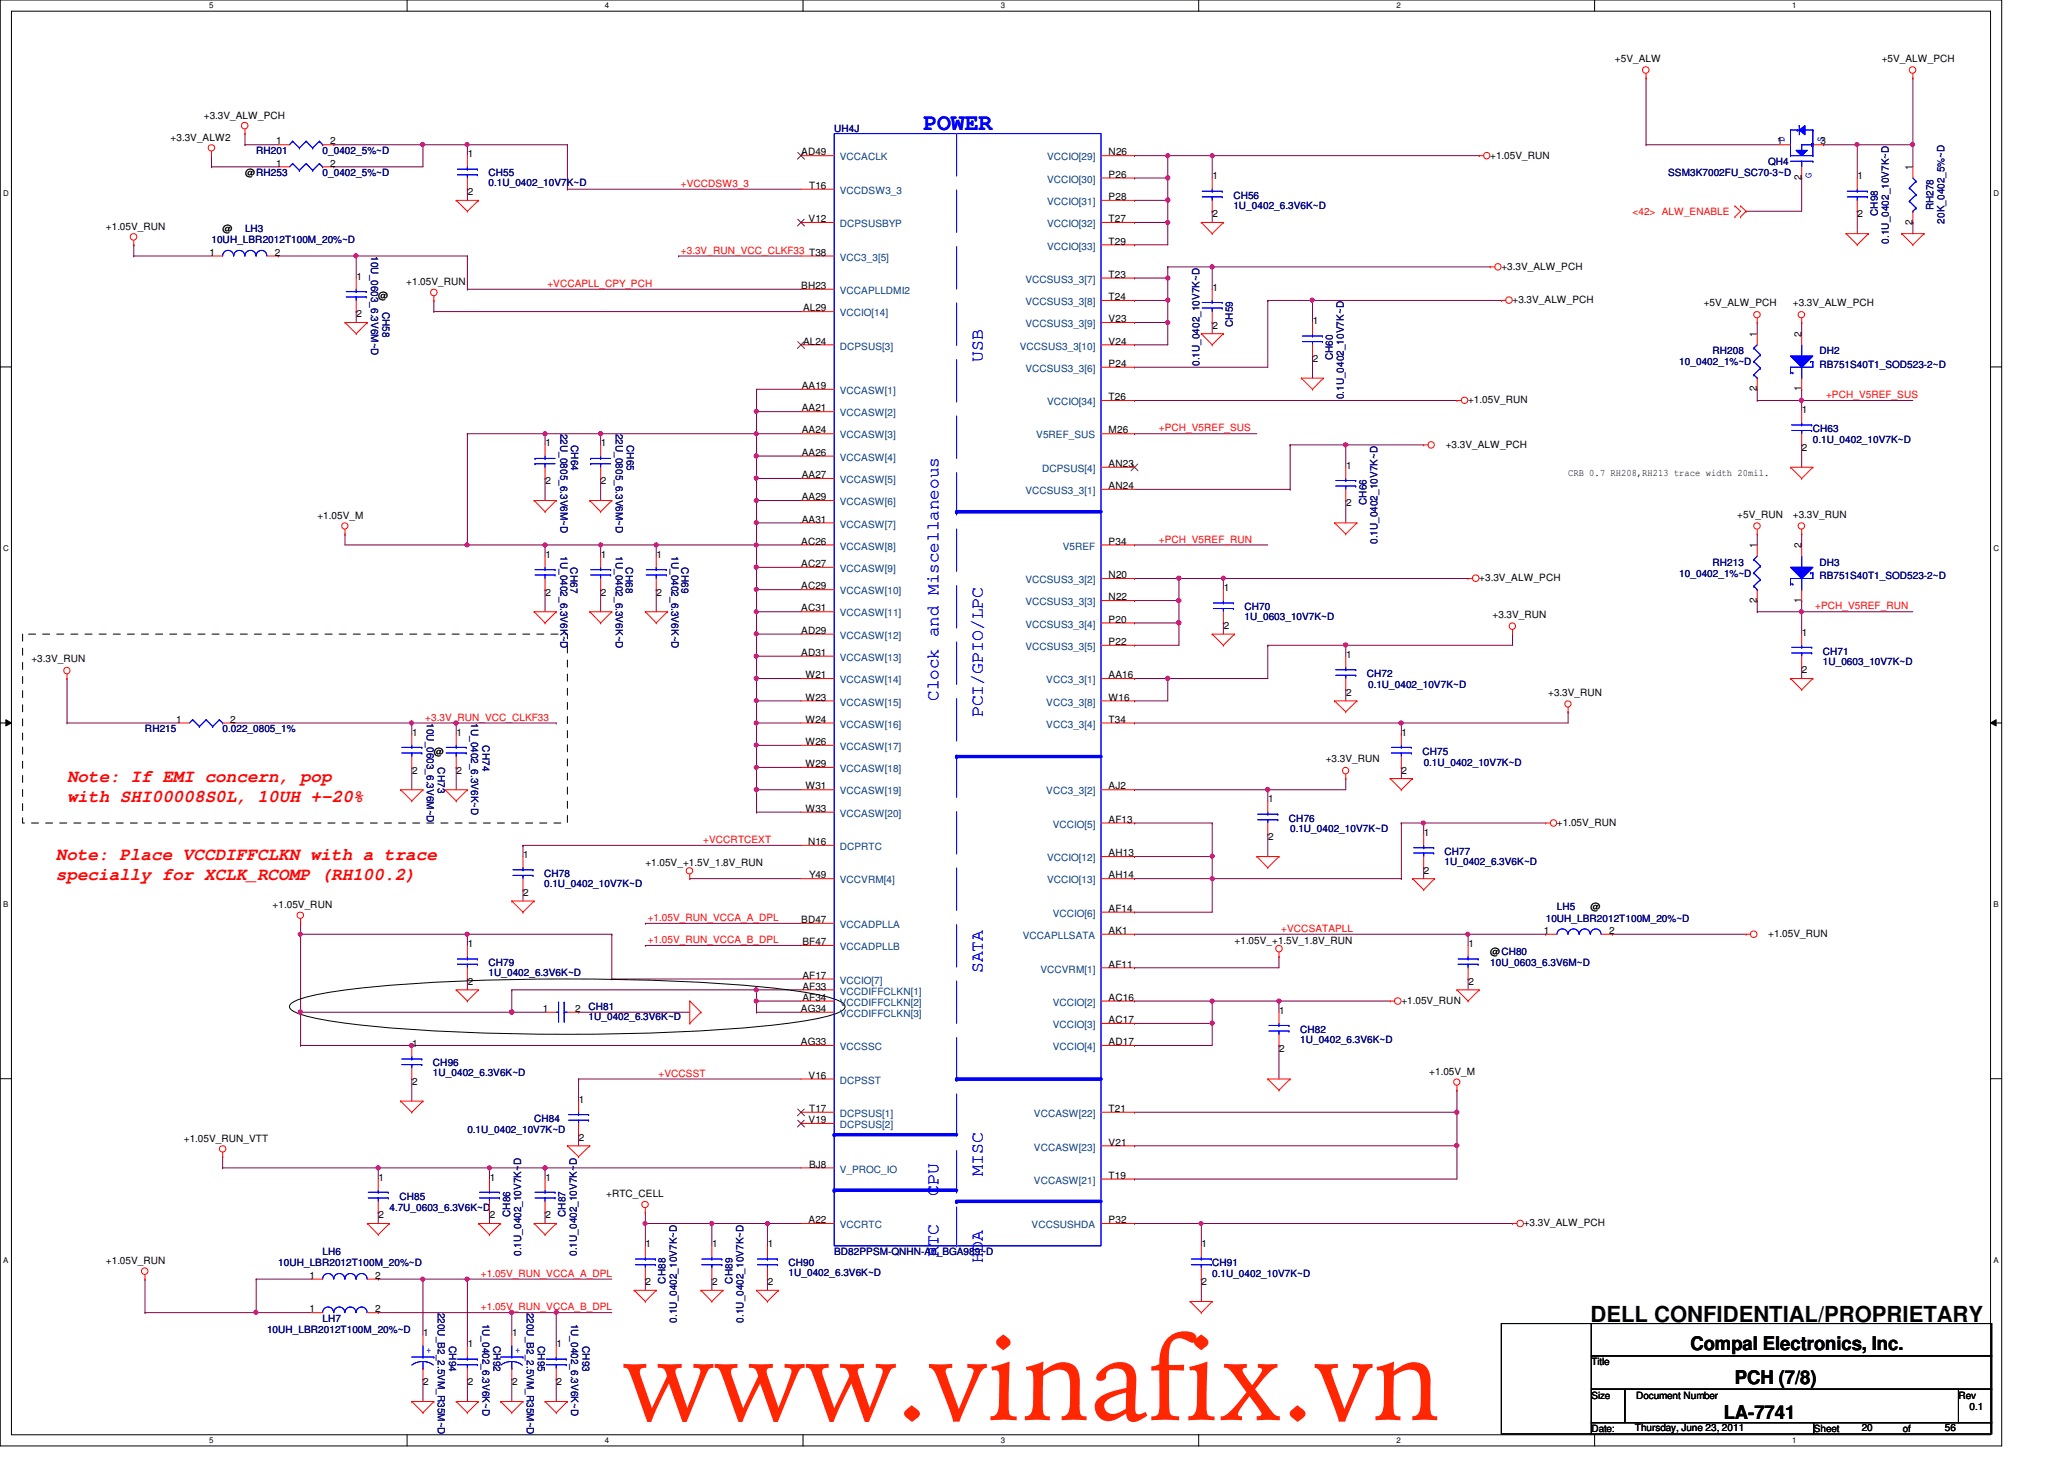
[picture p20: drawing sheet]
<svg xmlns="http://www.w3.org/2000/svg" width="297mm" height="210mm" viewBox="0 0 297 210" stroke-linecap="round" stroke-linejoin="round" font-family="sans-serif">
<defs><g id="words">
<text font-size="16.9" fill="#ff2600" x="89.6" y="204.3">www.vinafix.vn</text>
<text font-size="3.3" fill="#00f" x="132.9" y="18.8">POWER</text>
<text font-size="3.2" x="228.9" y="190.2">DELL CONFIDENTIAL/PROPRIETARY</text>
<g font-size="2.7">
<text x="243.3" y="194.3">Compal Electronics, Inc.</text>
<text x="249.7" y="199.1">PCH (7/8)</text>
<text x="248.1" y="204.2">LA-7741</text>
</g>
<g font-size="2.5" fill="#00f">
<text x="141.4" y="52" transform="rotate(-90 141.4 52)">USB</text>
<text x="135" y="100.8" transform="rotate(-90 135 100.8)">Clock and Miscellaneous</text>
<text x="141.4" y="103.2" transform="rotate(-90 141.4 103.2)">PCI/GPIO/LPC</text>
<text x="141.4" y="140" transform="rotate(-90 141.4 140)">SATA</text>
<text x="135" y="172" transform="rotate(-90 135 172)">CPU</text>
<text x="141.4" y="169.2" transform="rotate(-90 141.4 169.2)">MISC</text>
<text x="135" y="180.8" transform="rotate(-90 135 180.8)">RTC</text>
<text x="141.4" y="181.7" transform="rotate(-90 141.4 181.7)">HDA</text>
</g>
<g font-size="2.5" fill="#f00">
<text x="9.6" y="112.5">Note: If EMI concern, pop</text>
<text x="9.6" y="115.4">with SHI00008S0L, 10UH +-20%</text>
<text x="8" y="123.7">Note: Place VCCDIFFCLKN with a trace</text>
<text x="8" y="126.6">specially for XCLK_RCOMP (RH100.2)</text>
</g>
<g font-size="1.4">
<text x="232.4" y="8.9">+5V_ALW</text>
<text x="270.8" y="8.9">+5V_ALW_PCH</text>
<text x="29.3" y="17.1">+3.3V_ALW_PCH</text>
<text x="24.5" y="20.2">+3.3V_ALW2</text>
<text x="39.7" y="20.8">1</text>
<text x="39.7" y="24">1</text>
<text x="47.5" y="20.8">2</text>
<text x="47.5" y="24">2</text>
<text x="67.3" y="22.6">1</text>
<text x="115.3" y="22.4">AD49</text>
<text x="159.6" y="22.4">N26</text>
<text x="214.5" y="22.8">+1.05V_RUN</text>
<text x="255.8" y="20.8">1</text>
<text x="262" y="20.8">3</text>
<text x="35.3" y="25.4">@RH253</text>
<text x="67.3" y="28.1">2</text>
<text x="116.5" y="27.2">T16</text>
<text x="159.6" y="25.6">P26</text>
<text x="159.6" y="28.8">P28</text>
<text x="174.5" y="25.8">1</text>
<text x="259.2" y="25.9" transform="rotate(-90 259.2 25.9)">2</text>
<text x="267.3" y="25.8">1</text>
<text x="275.2" y="24.5" transform="rotate(-90 275.2 24.5)">1</text>
<text x="15.2" y="33.1">+1.05V_RUN</text>
<text x="32" y="33.4">@</text>
<text x="116.4" y="32">V12</text>
<text x="159.6" y="32">T27</text>
<text x="159.6" y="35.2">T29</text>
<text x="174.5" y="31.3">2</text>
<text x="267.3" y="31.3">2</text>
<text x="275.2" y="32.3" transform="rotate(-90 275.2 32.3)">2</text>
<text x="30.1" y="36.8">1</text>
<text x="39.5" y="36.8">2</text>
<text x="51.3" y="40.2">1</text>
<text x="58.5" y="41.1">+1.05V_RUN</text>
<text x="115.3" y="41.6">BH23</text>
<text x="159.6" y="40">T23</text>
<text x="174.5" y="41.8">1</text>
<text x="216.1" y="38.8">+3.3V_ALW_PCH</text>
<text x="51.3" y="45.7">2</text>
<text x="54.4" y="43">@</text>
<text x="115.6" y="44.8">AL29</text>
<text x="159.6" y="46.4">V23</text>
<text x="159.6" y="43.2">T24</text>
<text x="174.5" y="47.3">2</text>
<text x="188.9" y="46.6">1</text>
<text x="217.7" y="43.6">+3.3V_ALW_PCH</text>
<text x="245.2" y="44.1">+5V_ALW_PCH</text>
<text x="258" y="44.1">+3.3V_ALW_PCH</text>
<text x="115.6" y="49.6">AL24</text>
<text x="159.6" y="52.8">P24</text>
<text x="159.6" y="49.6">V24</text>
<text x="188.9" y="52.1">2</text>
<text x="252.9" y="48.5" transform="rotate(-90 252.9 48.5)">1</text>
<text x="259.2" y="48.5" transform="rotate(-90 259.2 48.5)">2</text>
<text x="115.4" y="56">AA19</text>
<text x="115.4" y="59.2">AA21</text>
<text x="159.6" y="57.6">T26</text>
<text x="211.3" y="58">+1.05V_RUN</text>
<text x="252.9" y="56.3" transform="rotate(-90 252.9 56.3)">2</text>
<text x="259.2" y="56.3" transform="rotate(-90 259.2 56.3)">1</text>
<text x="259.3" y="59.4">1</text>
<text x="78.5" y="64.2">1</text>
<text x="86.5" y="64.2">1</text>
<text x="115.4" y="62.4">AA24</text>
<text x="115.4" y="65.6">AA26</text>
<text x="159.6" y="62.4">M26</text>
<text x="208.1" y="64.4">+3.3V_ALW_PCH</text>
<text x="259.3" y="64.9">2</text>
<text x="78.5" y="69.7">2</text>
<text x="86.5" y="69.7">2</text>
<text x="115.4" y="68.8">AA27</text>
<text x="115.4" y="72">AA29</text>
<text x="159.6" y="67.2">AN23</text>
<text x="159.6" y="70.4">AN24</text>
<text x="193.7" y="67.4">1</text>
<text x="225.7" y="68.4">CRB 0.7 RH208,RH213 trace width 20mil.</text>
<text x="45.7" y="74.6">+1.05V_M</text>
<text x="115.4" y="75.2">AA31</text>
<text x="193.7" y="72.9">2</text>
<text x="250" y="74.5">+5V_RUN</text>
<text x="258" y="74.5">+3.3V_RUN</text>
<text x="78.5" y="80.2">1</text>
<text x="86.5" y="80.2">1</text>
<text x="94.5" y="80.2">1</text>
<text x="115.3" y="78.4">AC26</text>
<text x="115.3" y="81.6">AC27</text>
<text x="159.6" y="78.4">P34</text>
<text x="159.6" y="83.2">N20</text>
<text x="212.9" y="83.6">+3.3V_ALW_PCH</text>
<text x="252.9" y="78.9" transform="rotate(-90 252.9 78.9)">1</text>
<text x="259.2" y="78.9" transform="rotate(-90 259.2 78.9)">2</text>
<text x="78.5" y="85.7">2</text>
<text x="86.5" y="85.7">2</text>
<text x="94.5" y="85.7">2</text>
<text x="115.3" y="84.8">AC29</text>
<text x="115.3" y="88">AC31</text>
<text x="159.6" y="86.4">N22</text>
<text x="159.6" y="89.6">P20</text>
<text x="176.1" y="85">1</text>
<text x="214.8" y="88.9">+3.3V_RUN</text>
<text x="252.9" y="86.7" transform="rotate(-90 252.9 86.7)">2</text>
<text x="259.2" y="86.7" transform="rotate(-90 259.2 86.7)">1</text>
<text x="4.5" y="95.3">+3.3V_RUN</text>
<text x="115.3" y="91.2">AD29</text>
<text x="115.3" y="94.4">AD31</text>
<text x="159.6" y="92.8">P22</text>
<text x="176.1" y="90.5">2</text>
<text x="193.7" y="94.6">1</text>
<text x="259.3" y="91.4">1</text>
<text x="115.9" y="97.6">W21</text>
<text x="115.9" y="100.8">W23</text>
<text x="159.6" y="97.6">AA16</text>
<text x="159.6" y="100.8">W16</text>
<text x="193.7" y="100.1">2</text>
<text x="222.8" y="100.1">+3.3V_RUN</text>
<text x="259.3" y="96.9">2</text>
<text x="25.4" y="104">1</text>
<text x="33.1" y="104">2</text>
<text x="59.3" y="105.8">1</text>
<text x="65.7" y="105.8">1</text>
<text x="115.9" y="104">W24</text>
<text x="115.9" y="107.2">W26</text>
<text x="159.6" y="104">T34</text>
<text x="201.7" y="105.8">1</text>
<text x="59.3" y="111.3">2</text>
<text x="62.4" y="108.6">@</text>
<text x="65.7" y="111.3">2</text>
<text x="115.9" y="110.4">W29</text>
<text x="115.9" y="113.6">W31</text>
<text x="159.6" y="113.6">AJ2</text>
<text x="190.8" y="109.7">+3.3V_RUN</text>
<text x="201.7" y="111.3">2</text>
<text x="115.9" y="116.8">W33</text>
<text x="159.6" y="118.4">AF13</text>
<text x="182.5" y="115.4">1</text>
<text x="224.1" y="118.8">+1.05V_RUN</text>
<text x="75.3" y="123.4">1</text>
<text x="92.9" y="124.6">+1.05V_+1.5V_1.8V_RUN</text>
<text x="116.3" y="121.6">N16</text>
<text x="159.6" y="123.2">AH13</text>
<text x="182.5" y="120.9">2</text>
<text x="204.9" y="120.2">1</text>
<text x="204.9" y="125.7">2</text>
<text x="39.2" y="130.6">+1.05V_RUN</text>
<text x="75.3" y="128.9">2</text>
<text x="116.5" y="126.4">Y49</text>
<text x="159.6" y="131.2">AF14</text>
<text x="159.6" y="126.4">AH14</text>
<text x="228.9" y="131">@</text>
<text x="67.3" y="136.2">1</text>
<text x="115.3" y="132.8">BD47</text>
<text x="115.5" y="136">BF47</text>
<text x="159.6" y="134.4">AK1</text>
<text x="177.7" y="135.8">+1.05V_+1.5V_1.8V_RUN</text>
<text x="211.3" y="136.2">1</text>
<text x="214.5" y="137.4">@CH80</text>
<text x="222.2" y="134.4">1</text>
<text x="231.6" y="134.4">2</text>
<text x="254.5" y="134.8">+1.05V_RUN</text>
<text x="67.3" y="141.7">2</text>
<text x="115.5" y="142.4">AF33</text>
<text x="115.5" y="144">AF34</text>
<text x="115.5" y="140.8">AF17</text>
<text x="159.6" y="144">AC16</text>
<text x="159.6" y="139.2">AF11</text>
<text x="211.3" y="141.7">2</text>
<text x="78.1" y="145.6">1</text>
<text x="82.8" y="145.6">2</text>
<text x="115.3" y="145.6">AG34</text>
<text x="159.6" y="147.2">AC17</text>
<text x="184.1" y="145.8">1</text>
<text x="201.7" y="144.4">+1.05V_RUN</text>
<text x="59.3" y="150.6">1</text>
<text x="115.3" y="150.4">AG33</text>
<text x="116.4" y="155.2">V16</text>
<text x="159.6" y="150.4">AD17</text>
<text x="184.1" y="151.3">2</text>
<text x="205.7" y="154.6">+1.05V_M</text>
<text x="59.3" y="156.1">2</text>
<text x="83.3" y="158.6">1</text>
<text x="116.4" y="161.6">V19</text>
<text x="116.5" y="160">T17</text>
<text x="159.6" y="160">T21</text>
<text x="26.5" y="164.3">+1.05V_RUN_VTT</text>
<text x="83.3" y="164.1">2</text>
<text x="116.5" y="168">BJ8</text>
<text x="159.6" y="164.8">V21</text>
<text x="54.5" y="169.8">1</text>
<text x="70.5" y="169.8">1</text>
<text x="78.5" y="169.8">1</text>
<text x="87.2" y="172.3">+RTC_CELL</text>
<text x="159.6" y="169.6">T19</text>
<text x="54.5" y="175.3">2</text>
<text x="70.5" y="175.3">2</text>
<text x="78.5" y="175.3">2</text>
<text x="92.9" y="179.5">1</text>
<text x="102.5" y="179.5">1</text>
<text x="110.5" y="179.5">1</text>
<text x="116.4" y="176">A22</text>
<text x="159.6" y="176">P32</text>
<text x="172.9" y="179.5">1</text>
<text x="219.3" y="176.4">+3.3V_ALW_PCH</text>
<text x="15.2" y="181.9">+1.05V_RUN</text>
<text x="44.5" y="184">1</text>
<text x="54" y="184">2</text>
<text x="92.9" y="184.9">2</text>
<text x="102.5" y="184.9">2</text>
<text x="110.5" y="184.9">2</text>
<text x="172.9" y="184.9">2</text>
<text x="44.5" y="188.8">1</text>
<text x="54" y="188.8">2</text>
<text x="60.9" y="192.2">1</text>
<text x="67.3" y="193.8">1</text>
<text x="73.7" y="192.2">1</text>
<text x="80.1" y="193.8">1</text>
<text x="229" y="196.4">Title</text>
<text x="60.9" y="199.3">2</text>
<text x="67.3" y="199.3">2</text>
<text x="73.7" y="199.3">2</text>
<text x="80.1" y="199.3">2</text>
<text x="229" y="201.2">Size</text>
<text x="235.5" y="201.2">Document Number</text>
<text x="281.9" y="201.2">Rev</text>
<text x="283.5" y="202.8">0.1</text>
<text x="229" y="206">Date:</text>
<text x="235.3" y="205.9">Thursday, June 23, 2011</text>
<text x="261" y="206">Sheet</text>
<text x="267.9" y="205.9">20</text>
<text x="273.9" y="206">of</text>
<text x="279.9" y="205.9">56</text>
</g>
<g font-size="1.4" fill="#000080">
<text x="36.9" y="22.2">RH201</text>
<text x="46.4" y="22.2">0_0402_5%~D</text>
<text x="120.1" y="19">UH4J</text>
<text x="254.5" y="23.7">QH4</text>
<text x="46.4" y="25.4">0_0402_5%~D</text>
<text x="70.3" y="25.4">CH55</text>
<text x="70.3" y="26.8">0.1U_0402_10V7K~D</text>
<text x="177.5" y="28.6">CH56</text>
<text x="240.1" y="25.4">SSM3K7002FU_SC70-3~D</text>
<text x="30.4" y="35">10UH_LBR2012T100M_20%~D</text>
<text x="35.3" y="33.4">LH3</text>
<text x="177.5" y="30">1U_0402_6.3V6K~D</text>
<text x="270.3" y="31.1" transform="rotate(-90 270.3 31.1)">CH98</text>
<text x="271.8" y="35.1" transform="rotate(-90 271.8 35.1)">0.1U_0402_10V7K~D</text>
<text x="278.3" y="30.3" transform="rotate(-90 278.3 30.3)">RH278</text>
<text x="279.8" y="32.2" transform="rotate(-90 279.8 32.2)">20K_0402_5%~D</text>
<text x="53.4" y="36.8" transform="rotate(90 53.4 36.8)">10U_0603_6.3V6M~D</text>
<text x="55" y="44.8" transform="rotate(90 55 44.8)">CH58</text>
<text x="177.4" y="47.1" transform="rotate(-90 177.4 47.1)">CH59</text>
<text x="172.6" y="52.7" transform="rotate(-90 172.6 52.7)">0.1U_0402_10V7K~D</text>
<text x="191.8" y="51.9" transform="rotate(-90 191.8 51.9)">CH60</text>
<text x="241.7" y="52.6">10_0402_1%~D</text>
<text x="246.5" y="51">RH208</text>
<text x="261.8" y="51">DH2</text>
<text x="261.8" y="52.9">RB751S40T1_SOD523-2~D</text>
<text x="193.4" y="57.4" transform="rotate(-90 193.4 57.4)">0.1U_0402_10V7K~D</text>
<text x="80.6" y="62.4" transform="rotate(90 80.6 62.4)">22U_0805_6.3V6M~D</text>
<text x="82.2" y="64" transform="rotate(90 82.2 64)">CH64</text>
<text x="88.6" y="62.4" transform="rotate(90 88.6 62.4)">22U_0805_6.3V6M~D</text>
<text x="90.2" y="64" transform="rotate(90 90.2 64)">CH65</text>
<text x="260.9" y="62.2">CH63</text>
<text x="260.9" y="63.8">0.1U_0402_10V7K~D</text>
<text x="196.6" y="72.6" transform="rotate(-90 196.6 72.6)">CH66</text>
<text x="80.6" y="80" transform="rotate(90 80.6 80)">1U_0402_6.3V6K~D</text>
<text x="82.1" y="81.6" transform="rotate(90 82.1 81.6)">CH67</text>
<text x="88.6" y="80" transform="rotate(90 88.6 80)">1U_0402_6.3V6K~D</text>
<text x="90.1" y="81.6" transform="rotate(90 90.1 81.6)">CH68</text>
<text x="96.6" y="80" transform="rotate(90 96.6 80)">1U_0402_6.3V6K~D</text>
<text x="98.1" y="81.6" transform="rotate(90 98.1 81.6)">CH69</text>
<text x="198.2" y="78.3" transform="rotate(-90 198.2 78.3)">0.1U_0402_10V7K~D</text>
<text x="241.7" y="83">10_0402_1%~D</text>
<text x="246.5" y="81.4">RH213</text>
<text x="261.8" y="81.4">DH3</text>
<text x="261.8" y="83.3">RB751S40T1_SOD523-2~D</text>
<text x="179.1" y="87.8">CH70</text>
<text x="179.1" y="89.2">1U_0603_10V7K~D</text>
<text x="262.3" y="94.2">CH71</text>
<text x="262.3" y="95.6">1U_0603_10V7K~D</text>
<text x="196.7" y="97.4">CH72</text>
<text x="196.9" y="99">0.1U_0402_10V7K~D</text>
<text x="20.9" y="105.4">RH215</text>
<text x="32" y="105.4">0.022_0805_1%</text>
<text x="61.4" y="104" transform="rotate(90 61.4 104)">10U_0603_6.3V6M~D</text>
<text x="67.8" y="104" transform="rotate(90 67.8 104)">1U_0402_6.3V6K~D</text>
<text x="69.4" y="107.2" transform="rotate(90 69.4 107.2)">CH74</text>
<text x="63" y="110.4" transform="rotate(90 63 110.4)">CH73</text>
<text x="204.7" y="108.6">CH75</text>
<text x="204.9" y="110.2">0.1U_0402_10V7K~D</text>
<text x="185.5" y="118.2">CH76</text>
<text x="185.7" y="119.8">0.1U_0402_10V7K~D</text>
<text x="207.9" y="123">CH77</text>
<text x="207.9" y="124.4">1U_0402_6.3V6K~D</text>
<text x="78.3" y="126.2">CH78</text>
<text x="78.3" y="127.6">0.1U_0402_10V7K~D</text>
<text x="224.1" y="131">LH5</text>
<text x="222.5" y="132.6">10UH_LBR2012T100M_20%~D</text>
<text x="70.3" y="139">CH79</text>
<text x="70.3" y="140.4">1U_0402_6.3V6K~D</text>
<text x="214.5" y="139">10U_0603_6.3V6M~D</text>
<text x="84.7" y="145.4">CH81</text>
<text x="84.7" y="146.8">1U_0402_6.3V6K~D</text>
<text x="187.1" y="148.6">CH82</text>
<text x="62.3" y="153.4">CH96</text>
<text x="62.3" y="154.8">1U_0402_6.3V6K~D</text>
<text x="187.1" y="150">1U_0402_6.3V6K~D</text>
<text x="76.9" y="161.4">CH84</text>
<text x="67.3" y="163">0.1U_0402_10V7K~D</text>
<text x="57.5" y="172.6">CH85</text>
<text x="56" y="174.2">4.7U_0603_6.3V6K~D</text>
<text x="73.4" y="175.1" transform="rotate(-90 73.4 175.1)">CH86</text>
<text x="81.4" y="175.1" transform="rotate(-90 81.4 175.1)">CH87</text>
<text x="40" y="182.2">10UH_LBR2012T100M_20%~D</text>
<text x="46.4" y="180.6">LH6</text>
<text x="75" y="180.7" transform="rotate(-90 75 180.7)">0.1U_0402_10V7K~D</text>
<text x="83" y="180.7" transform="rotate(-90 83 180.7)">0.1U_0402_10V7K~D</text>
<text x="95.8" y="184.7" transform="rotate(-90 95.8 184.7)">CH88</text>
<text x="105.4" y="184.7" transform="rotate(-90 105.4 184.7)">CH89</text>
<text x="113.5" y="182.2">CH90</text>
<text x="113.5" y="183.6">1U_0402_6.3V6K~D</text>
<text x="120.1" y="180.6">BD82PPSM-QNHN-A0_BGA989~D</text>
<text x="174.5" y="182.2">CH91</text>
<text x="174.5" y="183.8">0.1U_0402_10V7K~D</text>
<text x="38.4" y="191.8">10UH_LBR2012T100M_20%~D</text>
<text x="46.4" y="190.2">LH7</text>
<text x="63" y="188.8" transform="rotate(90 63 188.8)">220U_B2_2.5VM_R35M~D</text>
<text x="69.4" y="190.4" transform="rotate(90 69.4 190.4)">1U_0402_6.3V6K~D</text>
<text x="75.8" y="188.8" transform="rotate(90 75.8 188.8)">220U_B2_2.5VM_R35M~D</text>
<text x="82.2" y="190.4" transform="rotate(90 82.2 190.4)">1U_0402_6.3V6K~D</text>
<text x="97.4" y="190.3" transform="rotate(-90 97.4 190.3)">0.1U_0402_10V7K~D</text>
<text x="107" y="190.3" transform="rotate(-90 107 190.3)">0.1U_0402_10V7K~D</text>
<text x="64.6" y="193.6" transform="rotate(90 64.6 193.6)">CH94</text>
<text x="71" y="193.6" transform="rotate(90 71 193.6)">CH92</text>
<text x="77.4" y="193.6" transform="rotate(90 77.4 193.6)">CH95</text>
<text x="83.8" y="193.6" transform="rotate(90 83.8 193.6)">CH93</text>
</g>
<g font-size="1.4" fill="#004080">
<text x="120.9" y="23.1">VCCACLK</text>
<text x="150.7" y="23.1">VCCIO[29]</text>
<text x="120.9" y="27.9">VCCDSW3_3</text>
<text x="150.7" y="26.3">VCCIO[30]</text>
<text x="150.7" y="29.5">VCCIO[31]</text>
<text x="120.9" y="32.7">DCPSUSBYP</text>
<text x="150.7" y="32.7">VCCIO[32]</text>
<text x="150.7" y="35.9">VCCIO[33]</text>
<text x="120.9" y="37.5">VCC3_3[5]</text>
<text x="147.6" y="40.7">VCCSUS3_3[7]</text>
<text x="120.9" y="45.5">VCCIO[14]</text>
<text x="120.9" y="42.3">VCCAPLLDMI2</text>
<text x="147.6" y="47.1">VCCSUS3_3[9]</text>
<text x="147.6" y="43.9">VCCSUS3_3[8]</text>
<text x="120.9" y="50.3">DCPSUS[3]</text>
<text x="146.8" y="50.3">VCCSUS3_3[10]</text>
<text x="147.6" y="53.5">VCCSUS3_3[6]</text>
<text x="120.9" y="56.7">VCCASW[1]</text>
<text x="120.9" y="59.9">VCCASW[2]</text>
<text x="150.7" y="58.3">VCCIO[34]</text>
<text x="120.9" y="63.1">VCCASW[3]</text>
<text x="149.1" y="63.1">V5REF_SUS</text>
<text x="120.9" y="69.5">VCCASW[5]</text>
<text x="120.9" y="66.3">VCCASW[4]</text>
<text x="147.6" y="71.1">VCCSUS3_3[1]</text>
<text x="150" y="67.9">DCPSUS[4]</text>
<text x="120.9" y="72.7">VCCASW[6]</text>
<text x="120.9" y="75.9">VCCASW[7]</text>
<text x="120.9" y="79.1">VCCASW[8]</text>
<text x="120.9" y="82.3">VCCASW[9]</text>
<text x="147.6" y="83.9">VCCSUS3_3[2]</text>
<text x="152.9" y="79.1">V5REF</text>
<text x="120.9" y="85.5">VCCASW[10]</text>
<text x="120.9" y="88.7">VCCASW[11]</text>
<text x="147.6" y="87.1">VCCSUS3_3[3]</text>
<text x="120.9" y="91.9">VCCASW[12]</text>
<text x="120.9" y="95.1">VCCASW[13]</text>
<text x="147.6" y="90.3">VCCSUS3_3[4]</text>
<text x="147.6" y="93.5">VCCSUS3_3[5]</text>
<text x="120.9" y="98.3">VCCASW[14]</text>
<text x="120.9" y="101.5">VCCASW[15]</text>
<text x="150.6" y="98.3">VCC3_3[1]</text>
<text x="150.6" y="101.5">VCC3_3[8]</text>
<text x="120.9" y="104.7">VCCASW[16]</text>
<text x="120.9" y="107.9">VCCASW[17]</text>
<text x="150.6" y="104.7">VCC3_3[4]</text>
<text x="120.9" y="111.1">VCCASW[18]</text>
<text x="120.9" y="114.3">VCCASW[19]</text>
<text x="120.9" y="117.5">VCCASW[20]</text>
<text x="150.6" y="114.3">VCC3_3[2]</text>
<text x="151.5" y="119.1">VCCIO[5]</text>
<text x="120.9" y="122.3">DCPRTC</text>
<text x="150.7" y="123.9">VCCIO[12]</text>
<text x="120.9" y="127.1">VCCVRM[4]</text>
<text x="150.7" y="127.1">VCCIO[13]</text>
<text x="151.5" y="131.9">VCCIO[6]</text>
<text x="120.9" y="136.7">VCCADPLLB</text>
<text x="120.9" y="133.5">VCCADPLLA</text>
<text x="147.2" y="135.1">VCCAPLLSATA</text>
<text x="120.9" y="143.1">VCCDIFFCLKN[1]</text>
<text x="120.9" y="141.5">VCCIO[7]</text>
<text x="149.7" y="139.9">VCCVRM[1]</text>
<text x="120.9" y="144.7">VCCDIFFCLKN[2]</text>
<text x="120.9" y="146.3">VCCDIFFCLKN[3]</text>
<text x="151.5" y="144.7">VCCIO[2]</text>
<text x="151.5" y="147.9">VCCIO[3]</text>
<text x="120.9" y="151.1">VCCSSC</text>
<text x="120.9" y="155.9">DCPSST</text>
<text x="151.5" y="151.1">VCCIO[4]</text>
<text x="120.9" y="160.7">DCPSUS[1]</text>
<text x="148.8" y="160.7">VCCASW[22]</text>
<text x="120.9" y="162.3">DCPSUS[2]</text>
<text x="148.8" y="165.5">VCCASW[23]</text>
<text x="120.9" y="168.7">V_PROC_IO</text>
<text x="148.8" y="170.3">VCCASW[21]</text>
<text x="120.9" y="176.7">VCCRTC</text>
<text x="148.5" y="176.7">VCCSUSHDA</text>
</g>
<g font-size="1.4" fill="#00f">
<text x="256.8" y="20.5" transform="rotate(-90 256.8 20.5)">D</text>
<text x="262.4" y="20.5" transform="rotate(-90 262.4 20.5)">S</text>
<text x="260.7" y="25.6" transform="rotate(-90 260.7 25.6)">G</text>
<text x="61.3" y="194.6">+</text>
<text x="74.1" y="194.6">+</text>
</g>
<g font-size="1.4" fill="#f00">
<text x="98" y="26.9">+VCCDSW3_3</text>
<text x="234.9" y="31">&lt;42&gt; ALW_ENABLE</text>
<text x="78.8" y="41.3">+VCCAPLL_CPY_PCH</text>
<text x="98" y="36.5">+3.3V_RUN_VCC_CLKF33 T38</text>
<text x="262.8" y="57.3">+PCH_V5REF_SUS</text>
<text x="166.8" y="62.1">+PCH_V5REF_SUS</text>
<text x="166.8" y="78.1">+PCH_V5REF_RUN</text>
<text x="261.2" y="87.7">+PCH_V5REF_RUN</text>
<text x="61.2" y="103.7">+3.3V_RUN_VCC_CLKF33</text>
<text x="101.2" y="121.3">+VCCRTCEXT</text>
<text x="93.2" y="132.5">+1.05V_RUN_VCCA_A_DPL</text>
<text x="93.2" y="135.7">+1.05V_RUN_VCCA_B_DPL</text>
<text x="184.4" y="134.1">+VCCSATAPLL</text>
<text x="94.8" y="154.9">+VCCSST</text>
<text x="69.2" y="183.7">+1.05V_RUN_VCCA_A_DPL</text>
<text x="69.2" y="188.5">+1.05V_RUN_VCCA_B_DPL</text>
</g>
<g font-size="1.1">
<text x="30.1" y="1.1">5</text>
<text x="87" y="1.1">4</text>
<text x="144" y="1.1">3</text>
<text x="201" y="1.1">2</text>
<text x="257.9" y="1.1">1</text>
<text x=".5" y="28.2">D</text>
<text x="286.9" y="28.2">D</text>
<text x=".5" y="79.3">C</text>
<text x="286.9" y="79.3">C</text>
<text x=".5" y="130.6">B</text>
<text x="286.9" y="130.6">B</text>
<text x=".5" y="181.7">A</text>
<text x="286.9" y="181.7">A</text>
<text x="30.1" y="207.6">5</text>
<text x="87" y="207.6">4</text>
<text x="144" y="207.6">3</text>
<text x="201" y="207.6">2</text>
<text x="257.9" y="207.6">1</text>
</g>
</g></defs>
<path d="M0 0h288.1v208h-288.1zM1.6 1.6h284.9v204.8h-284.9z" fill="none" stroke="#000" stroke-width=".14"/>
<g fill="#fff">
<path d="M30.1 .2h.6v1.2h-.6z"/>
<path d="M30.1 206.6h.6v1.2h-.6z"/>
</g>
<path d="M58.6 0v1.6M58.6 206.4v1.6" fill="none" stroke="#000" stroke-width=".14"/>
<g fill="#fff">
<path d="M87 .2h.6v1.2h-.6z"/>
<path d="M87 206.6h.6v1.2h-.6z"/>
</g>
<path d="M115.6 0v1.6M115.6 206.4v1.6" fill="none" stroke="#000" stroke-width=".14"/>
<g fill="#fff">
<path d="M144 .2h.6v1.2h-.6z"/>
<path d="M144 206.6h.6v1.2h-.6z"/>
</g>
<path d="M172.5 0v1.6M172.5 206.4v1.6" fill="none" stroke="#000" stroke-width=".14"/>
<g fill="#fff">
<path d="M201 .2h.5v1.2h-.5z"/>
<path d="M201 206.6h.5v1.2h-.5z"/>
</g>
<path d="M229.5 0v1.6M229.5 206.4v1.6" fill="none" stroke="#000" stroke-width=".14"/>
<g fill="#fff">
<path d="M257.9 .2h.6v1.2h-.6z"/>
<path d="M257.9 206.6h.6v1.2h-.6z"/>
<path d="M.5 27.2h.7v1.2h-.7z"/>
<path d="M286.9 27.2h.8v1.2h-.8z"/>
<path d="M.5 78.4h.7v1.1h-.7z"/>
<path d="M286.9 78.4h.8v1.1h-.8z"/>
</g>
<path d="M0 52.8h1.6M286.5 52.8h1.6" fill="none" stroke="#000" stroke-width=".14"/>
<g fill="#fff">
<path d="M.5 129.6h.7v1.2h-.7z"/>
<path d="M286.9 129.6h.7v1.2h-.7z"/>
</g>
<path d="M0 104h1.6M.8 103.5l.8 .5-.8 .4zM286.5 104l.8-.5v.9zM286.5 104h1.6" fill="none" stroke="#000" stroke-width=".14"/>
<path d="M.8 103.5l.8 .5-.8 .4zM286.5 104l.8-.5v.9z" fill="#000"/>
<g fill="#fff">
<path d="M.5 180.8h.7v1.1h-.7z"/>
<path d="M286.9 180.8h.7v1.1h-.7z"/>
</g>
<path d="M0 155.2h1.6M286.5 155.2h1.6" fill="none" stroke="#000" stroke-width=".14"/>
<path d="M252.9 88h.1M252.9 88h6.4M259.3 86.4h.1M259.3 88h.1M259.3 86.4v4.8" fill="none" stroke="#800040" stroke-width=".14"/>
<circle cx="259.2" cy="88" r=".3" fill="#f0f"/>
<circle cx="259.2" cy="88" r=".3" fill="none" stroke="#f0f" stroke-width=".14"/>
<g fill="none" stroke="#800040" stroke-width=".14">
<path d="M252.9 57.6h.1M252.9 56h.1M252.9 46.4h.1M252.9 46.4v1.6M252.9 56v1.6M252.9 57.6h22.4M259.3 57.6h.1M259.3 56h.1M259.3 46.4h.1M259.3 46.4v1.6M259.3 56v3.2M252.9 76.8h.1"/>
<path d="M252.9 76.8v1.6M259.3 76.8h.1M259.3 64h.1M259.3 64v3.2M259.3 76.8v1.6M252.9 86.4h.1M252.9 86.4v1.6M259.3 88h.1M259.3 96h.1M259.3 88h16M259.3 96v1.6"/>
</g>
<circle cx="259.2" cy="57.6" r=".31" fill="#f0f"/>
<circle cx="259.2" cy="57.6" r=".31" fill="none" stroke="#f0f" stroke-width=".14"/>
<path d="M251.3 30.4h.1M259.3 25.6h.1M259.3 25.6v4.8h-8M267.3 30.4h.1M267.3 20.8h.1M267.3 20.8v4.8M267.3 30.4v3.2" fill="none" stroke="#800040" stroke-width=".14"/>
<circle cx="267.2" cy="20.8" r=".3" fill="#f0f"/>
<circle cx="267.2" cy="20.8" r=".3" fill="none" stroke="#f0f" stroke-width=".14"/>
<path d="M262.5 20.8h.1M262.5 20.8h12.8M275.3 20.8h.1M275.3 32h.1M275.3 20.8v3.2M275.3 32v1.6" fill="none" stroke="#800040" stroke-width=".14"/>
<circle cx="275.2" cy="20.8" r=".3" fill="#f0f"/>
<circle cx="275.2" cy="20.8" r=".3" fill="none" stroke="#f0f" stroke-width=".14"/>
<path d="M236.9 20.8h.1M236.9 20.8h19.2M36.9 188.8h.1M36.9 188.8h8" fill="none" stroke="#800040" stroke-width=".14"/>
<circle cx="36.8" cy="188.8" r=".3" fill="#f0f"/>
<circle cx="36.8" cy="188.8" r=".3" fill="none" stroke="#f0f" stroke-width=".14"/>
<path d="M36.9 184h.1M36.9 184h8M67.3 184h.1M67.3 184h20.7" fill="none" stroke="#800040" stroke-width=".14"/>
<circle cx="67.2" cy="184" r=".3" fill="#f0f"/>
<circle cx="67.2" cy="184" r=".3" fill="none" stroke="#f0f" stroke-width=".14"/>
<g fill="none" stroke="#800040" stroke-width=".14">
<path d="M54.4 184h.1M54.4 188.8h.1M54.4 188.8h19.3M54.4 184h12.9M60.9 198.4h.1M60.9 184h.1M60.9 184v8M60.9 198.4v3.2M67.3 184h.1M67.3 184v9.6M73.7 198.4h.1M73.7 188.8h.1"/>
<path d="M73.7 188.8v3.2M73.7 198.4v3.2M80 188.8h.1M80 188.8h8"/>
</g>
<circle cx="60.8" cy="184" r=".3" fill="#f0f"/>
<circle cx="60.8" cy="184" r=".3" fill="none" stroke="#f0f" stroke-width=".14"/>
<path d="M67.3 198.4h.1M67.3 198.4v3.2M80 198.4h.1M80 188.8h.1M80 188.8v4.8M80 198.4v3.2" fill="none" stroke="#800040" stroke-width=".14"/>
<circle cx="80" cy="188.8" r=".3" fill="#f0f"/>
<circle cx="80" cy="188.8" r=".3" fill="none" stroke="#f0f" stroke-width=".14"/>
<path d="M73.7 188.8h.1M73.7 188.8h6.3" fill="none" stroke="#800040" stroke-width=".14"/>
<circle cx="73.6" cy="188.8" r=".31" fill="#f0f"/>
<circle cx="73.6" cy="188.8" r=".31" fill="none" stroke="#f0f" stroke-width=".14"/>
<path d="M188.9 51.2h.1M188.9 51.2v3.2M193.7 72h.1M193.7 64h.1M193.7 64v3.2M193.7 72v3.2" fill="none" stroke="#800040" stroke-width=".14"/>
<circle cx="193.7" cy="64" r=".31" fill="#f0f"/>
<circle cx="193.7" cy="64" r=".31" fill="none" stroke="#f0f" stroke-width=".14"/>
<g fill="none" stroke="#800040" stroke-width=".14">
<path d="M168.1 38.4h.1M168.1 22.4h.1M168.1 38.4h6.4M168.1 22.4h6.4M168.1 40h.1M168.1 40v3.2M185.7 64h.1M185.7 64h19.2M185.7 64v6.4M193.7 64h.1M209.7 156.8h.1M209.7 156.8v3.2"/>
<path d="M163.3 176h.1M163.3 176h9.6"/>
</g>
<circle cx="168.1" cy="22.4" r=".3" fill="#f0f"/>
<circle cx="168.1" cy="22.4" r=".3" fill="none" stroke="#f0f" stroke-width=".14"/>
<path d="M163.3 57.6h.1M163.3 57.6h46.4M168.1 43.2h.1M168.1 43.2v3.2" fill="none" stroke="#800040" stroke-width=".14"/>
<circle cx="168.1" cy="43.2" r=".3" fill="#f0f"/>
<circle cx="168.1" cy="43.2" r=".3" fill="none" stroke="#f0f" stroke-width=".14"/>
<path d="M168.1 46.4h.1M168.1 46.4v3.2" fill="none" stroke="#800040" stroke-width=".14"/>
<circle cx="168.1" cy="46.4" r=".3" fill="#f0f"/>
<circle cx="168.1" cy="46.4" r=".3" fill="none" stroke="#f0f" stroke-width=".14"/>
<path d="M163.3 32h.1M168.1 28.8h.1M168.1 28.8v3.2h-4.8" fill="none" stroke="#800040" stroke-width=".14"/>
<circle cx="168.1" cy="28.8" r=".3" fill="#f0f"/>
<circle cx="168.1" cy="28.8" r=".3" fill="none" stroke="#f0f" stroke-width=".14"/>
<g fill="none" stroke="#800040" stroke-width=".14">
<path d="M163.3 28.8h.1M163.3 28.8h4.8M182.5 43.2h.1M182.5 43.2v9.6M163.3 78.4h.1M163.3 78.4h19.2M201.7 118.4h.1M201.7 105.6h.1M201.7 104v1.6M201.7 118.4v8M174.5 144h.1M174.5 144h9.6"/>
<path d="M184.1 150.4h.1M184.1 144h.1M184.1 144v1.6M184.1 150.4v4.8"/>
</g>
<circle cx="184.1" cy="144" r=".3" fill="#f0f"/>
<circle cx="184.1" cy="144" r=".3" fill="none" stroke="#f0f" stroke-width=".14"/>
<path d="M163.3 35.2h.1M163.3 25.6h.1M163.3 25.6h4.8M168.1 32h.1M168.1 32v3.2h-4.8M184.1 144h.1M184.1 144h16" fill="none" stroke="#800040" stroke-width=".14"/>
<circle cx="168.1" cy="32" r=".3" fill="#f0f"/>
<circle cx="168.1" cy="32" r=".3" fill="none" stroke="#f0f" stroke-width=".14"/>
<path d="M163.3 22.4h.1M163.3 22.4h4.8M174.5 22.4h.1M174.5 22.4h38.4" fill="none" stroke="#800040" stroke-width=".14"/>
<circle cx="174.5" cy="22.4" r=".3" fill="#f0f"/>
<circle cx="174.5" cy="22.4" r=".3" fill="none" stroke="#f0f" stroke-width=".14"/>
<g fill="none" stroke="#800040" stroke-width=".14">
<path d="M174.5 30.4h.1M174.5 22.4h.1M174.5 22.4v3.2M174.5 30.4v1.6M163.3 62.4h.1M163.3 62.4h17.6M163.3 97.6h.1M163.3 97.6h4.8M168.1 97.6h.1M168.1 97.6v3.2h-4.8M163.3 100.8h.1M204.9 118.4h.1"/>
<path d="M204.9 118.4h17.6"/>
</g>
<circle cx="168" cy="97.6" r=".31" fill="#f0f"/>
<circle cx="168" cy="97.6" r=".31" fill="none" stroke="#f0f" stroke-width=".14"/>
<path d="M163.3 46.4h.1M163.3 46.4h4.8M193.7 92.8h.1M217.7 91.2h.1M217.7 91.2v1.6h-24" fill="none" stroke="#800040" stroke-width=".14"/>
<circle cx="193.7" cy="92.8" r=".31" fill="#f0f"/>
<circle cx="193.7" cy="92.8" r=".31" fill="none" stroke="#f0f" stroke-width=".14"/>
<path d="M163.3 160h.1M163.3 160h46.4" fill="none" stroke="#800040" stroke-width=".14"/>
<circle cx="209.7" cy="160" r=".31" fill="#f0f"/>
<circle cx="209.7" cy="160" r=".31" fill="none" stroke="#f0f" stroke-width=".14"/>
<path d="M163.3 52.8h.1M163.3 52.8h19.2M163.3 164.8h.1M163.3 164.8h46.4" fill="none" stroke="#800040" stroke-width=".14"/>
<circle cx="209.7" cy="164.8" r=".31" fill="#f0f"/>
<circle cx="209.7" cy="164.8" r=".31" fill="none" stroke="#f0f" stroke-width=".14"/>
<path d="M168.1 25.6h.1M168.1 25.6v3.2M163.3 169.6h.1M209.7 160h.1M209.7 164.8h.1M209.7 160v9.6h-46.4" fill="none" stroke="#800040" stroke-width=".14"/>
<circle cx="168.1" cy="28.8" r=".3" fill="#f0f"/>
<circle cx="168.1" cy="28.8" r=".3" fill="none" stroke="#f0f" stroke-width=".14"/>
<circle cx="168" cy="25.6" r=".31" fill="#f0f"/>
<circle cx="168" cy="25.6" r=".31" fill="none" stroke="#f0f" stroke-width=".14"/>
<path d="M168.1 22.4h.1M168.1 22.4v3.2M182.5 113.6h.1M182.5 113.6h11.2" fill="none" stroke="#800040" stroke-width=".14"/>
<circle cx="182.4" cy="113.6" r=".31" fill="#f0f"/>
<circle cx="182.4" cy="113.6" r=".31" fill="none" stroke="#f0f" stroke-width=".14"/>
<path d="M163.3 83.2h.1M163.3 83.2h12.8M169.7 83.2h.1" fill="none" stroke="#800040" stroke-width=".14"/>
<circle cx="169.7" cy="83.2" r=".31" fill="#f0f"/>
<circle cx="169.7" cy="83.2" r=".31" fill="none" stroke="#f0f" stroke-width=".14"/>
<path d="M176.1 89.6h.1M176.1 83.2h.1M176.1 89.6v1.6M176.1 83.2h35.2M182.5 92.8h.1M182.5 92.8v4.8" fill="none" stroke="#800040" stroke-width=".14"/>
<circle cx="176.1" cy="83.2" r=".3" fill="#f0f"/>
<circle cx="176.1" cy="83.2" r=".3" fill="none" stroke="#f0f" stroke-width=".14"/>
<path d="M163.3 49.6h.1M163.3 49.6h4.8M169.7 83.2h.1M169.7 86.4h.1M169.7 83.2v6.4M176.1 83.2h.1M176.1 83.2v1.6" fill="none" stroke="#800040" stroke-width=".14"/>
<circle cx="169.7" cy="86.4" r=".31" fill="#f0f"/>
<circle cx="169.7" cy="86.4" r=".31" fill="none" stroke="#f0f" stroke-width=".14"/>
<path d="M163.3 89.6h.1M163.3 92.8h.1M163.3 89.6h6.4M169.7 89.6h.1M169.7 89.6v3.2h-6.4" fill="none" stroke="#800040" stroke-width=".14"/>
<circle cx="169.6" cy="89.6" r=".32" fill="#f0f"/>
<circle cx="169.6" cy="89.6" r=".32" fill="none" stroke="#f0f" stroke-width=".14"/>
<path d="M163.3 43.2h.1M163.3 43.2h4.8M163.3 86.4h.1M163.3 86.4h6.4M172.9 176h.1M172.9 176h44.8M172.9 184h.1M172.9 184v3.2" fill="none" stroke="#800040" stroke-width=".14"/>
<circle cx="172.8" cy="176" r=".3" fill="#f0f"/>
<circle cx="172.8" cy="176" r=".3" fill="none" stroke="#f0f" stroke-width=".14"/>
<path d="M163.3 40h.1M163.3 40h4.8M172.9 176h.1M172.9 176v3.2" fill="none" stroke="#800040" stroke-width=".14"/>
<circle cx="168.1" cy="40" r=".3" fill="#f0f"/>
<circle cx="168.1" cy="40" r=".3" fill="none" stroke="#f0f" stroke-width=".14"/>
<path d="M168.1 97.6h.1M168.1 97.6h14.4M193.7 112h.1M193.7 112v1.6M201.7 104h.1M225.7 102.4h.1M225.7 102.4v1.6h-24" fill="none" stroke="#800040" stroke-width=".14"/>
<circle cx="201.7" cy="104" r=".31" fill="#f0f"/>
<circle cx="201.7" cy="104" r=".31" fill="none" stroke="#f0f" stroke-width=".14"/>
<g fill="none" stroke="#800040" stroke-width=".14">
<path d="M174.5 38.4h.1M174.5 38.4v3.2M174.5 38.4h40M174.5 46.4h.1M174.5 46.4v1.6M163.3 104h.1M163.3 113.6h.1M163.3 104h38.4M163.3 113.6h19.2M182.5 113.6h.1M182.5 113.6v1.6M182.5 120h.1"/>
<path d="M182.5 120v3.2"/>
</g>
<circle cx="174.5" cy="38.4" r=".3" fill="#f0f"/>
<circle cx="174.5" cy="38.4" r=".3" fill="none" stroke="#f0f" stroke-width=".14"/>
<path d="M193.7 99.2h.1M193.7 99.2v1.6M201.7 110.4h.1M201.7 110.4v1.6M204.9 118.4h.1M204.9 118.4v1.6" fill="none" stroke="#800040" stroke-width=".14"/>
<circle cx="204.8" cy="118.4" r=".3" fill="#f0f"/>
<circle cx="204.8" cy="118.4" r=".3" fill="none" stroke="#f0f" stroke-width=".14"/>
<path d="M174.5 123.2h.1M174.5 123.2v3.2M204.9 124.8h.1M204.9 124.8v1.6" fill="none" stroke="#800040" stroke-width=".14"/>
<circle cx="174.5" cy="123.2" r=".3" fill="#f0f"/>
<circle cx="174.5" cy="123.2" r=".3" fill="none" stroke="#f0f" stroke-width=".14"/>
<path d="M182.5 43.2h.1M182.5 43.2h33.6M188.9 43.2h.1" fill="none" stroke="#800040" stroke-width=".14"/>
<circle cx="188.8" cy="43.2" r=".3" fill="#f0f"/>
<circle cx="188.8" cy="43.2" r=".3" fill="none" stroke="#f0f" stroke-width=".14"/>
<path d="M188.9 43.2h.1M188.9 43.2v3.2M201.7 118.4h.1M201.7 118.4h3.2M163.3 126.4h.1M163.3 126.4h11.2" fill="none" stroke="#800040" stroke-width=".14"/>
<circle cx="174.5" cy="126.4" r=".3" fill="#f0f"/>
<circle cx="174.5" cy="126.4" r=".3" fill="none" stroke="#f0f" stroke-width=".14"/>
<path d="M163.3 118.4h.1M163.3 118.4h11.2M163.3 123.2h.1M163.3 123.2h11.2M163.3 147.2h.1M163.3 150.4h.1M163.3 147.2h11.2M174.5 147.2h.1M174.5 147.2v3.2h-11.2" fill="none" stroke="#800040" stroke-width=".14"/>
<circle cx="174.5" cy="147.2" r=".3" fill="#f0f"/>
<circle cx="174.5" cy="147.2" r=".3" fill="none" stroke="#f0f" stroke-width=".14"/>
<path d="M163.3 131.2h.1M163.3 131.2h11.2M163.3 144h.1M163.3 144h11.2M174.5 144h.1M174.5 144v3.2" fill="none" stroke="#800040" stroke-width=".14"/>
<circle cx="174.5" cy="144" r=".3" fill="#f0f"/>
<circle cx="174.5" cy="144" r=".3" fill="none" stroke="#f0f" stroke-width=".14"/>
<g fill="none" stroke="#800040" stroke-width=".14">
<path d="M67.3 20.8h.1M67.3 27.2h.1M67.3 20.8v1.6M67.3 27.2v1.6M108.9 75.2h.1M108.9 75.2h6.4M163.3 70.4h22.4M185.7 70.4h.1M86.4 84.8h.1M86.4 84.8v3.2M182.5 92.8h.1M182.5 92.8h11.2"/>
<path d="M193.7 92.8h.1M193.7 92.8v1.6M65.7 110.4h.1M65.7 110.4v3.2M174.5 118.4h.1M174.5 118.4v4.8M163.3 139.2h.1M163.3 139.2h20.8M174.5 126.4h.1M174.5 126.4v4.8M174.5 126.4h27.2M201.7 126.4h.1"/>
</g>
<circle cx="108.8" cy="75.2" r=".3" fill="#f0f"/>
<circle cx="108.8" cy="75.2" r=".3" fill="none" stroke="#f0f" stroke-width=".14"/>
<path d="M108.9 78.4h.1M108.9 78.4v3.2M108.9 116.8h.1M108.9 113.6h.1M108.9 116.8h6.4M108.9 113.6h6.4" fill="none" stroke="#800040" stroke-width=".14"/>
<circle cx="108.8" cy="113.6" r=".31" fill="#f0f"/>
<circle cx="108.8" cy="113.6" r=".31" fill="none" stroke="#f0f" stroke-width=".14"/>
<path d="M108.9 59.2h.1M108.9 59.2h6.4" fill="none" stroke="#800040" stroke-width=".14"/>
<circle cx="108.8" cy="59.2" r=".3" fill="#f0f"/>
<circle cx="108.8" cy="59.2" r=".3" fill="none" stroke="#f0f" stroke-width=".14"/>
<path d="M108.9 65.6h.1M108.9 65.6h6.4" fill="none" stroke="#800040" stroke-width=".14"/>
<circle cx="108.8" cy="65.6" r=".31" fill="#f0f"/>
<circle cx="108.8" cy="65.6" r=".31" fill="none" stroke="#f0f" stroke-width=".14"/>
<path d="M108.9 56h.1M108.9 56h6.4M108.9 62.4h.1M108.9 72h.1M108.9 62.4v3.2M108.9 72h6.4" fill="none" stroke="#800040" stroke-width=".14"/>
<circle cx="108.8" cy="72" r=".3" fill="#f0f"/>
<circle cx="108.8" cy="72" r=".3" fill="none" stroke="#f0f" stroke-width=".14"/>
<path d="M108.9 68.8h.1M108.9 68.8h6.4" fill="none" stroke="#800040" stroke-width=".14"/>
<circle cx="108.8" cy="68.8" r=".3" fill="#f0f"/>
<circle cx="108.8" cy="68.8" r=".3" fill="none" stroke="#f0f" stroke-width=".14"/>
<path d="M108.9 62.4h.1M108.9 62.4h6.4" fill="none" stroke="#800040" stroke-width=".14"/>
<circle cx="108.8" cy="62.4" r=".3" fill="#f0f"/>
<circle cx="108.8" cy="62.4" r=".3" fill="none" stroke="#f0f" stroke-width=".14"/>
<path d="M108.9 78.4h.1M108.9 78.4h6.4" fill="none" stroke="#800040" stroke-width=".14"/>
<circle cx="108.8" cy="78.4" r=".3" fill="#f0f"/>
<circle cx="108.8" cy="78.4" r=".3" fill="none" stroke="#f0f" stroke-width=".14"/>
<path d="M108.9 84.8h.1M108.9 84.8h6.4M108.9 113.6h.1M108.9 113.6v3.2" fill="none" stroke="#800040" stroke-width=".14"/>
<circle cx="108.8" cy="84.8" r=".3" fill="#f0f"/>
<circle cx="108.8" cy="84.8" r=".3" fill="none" stroke="#f0f" stroke-width=".14"/>
<path d="M108.9 81.6h.1M108.9 81.6h6.4M108.9 110.4h.1M108.9 110.4v3.2" fill="none" stroke="#800040" stroke-width=".14"/>
<circle cx="108.8" cy="81.6" r=".31" fill="#f0f"/>
<circle cx="108.8" cy="81.6" r=".31" fill="none" stroke="#f0f" stroke-width=".14"/>
<g fill="none" stroke="#800040" stroke-width=".14">
<path d="M108.9 59.2h.1M108.9 56h.1M108.9 56v6.4M78.4 68.8h.1M78.4 68.8v3.2M94.4 78.4h.1M108.9 65.6h.1M108.9 68.8h.1M108.9 75.2h.1M108.9 72h.1M108.9 65.6v12.8h-14.5M108.9 81.6h.1"/>
<path d="M108.9 81.6v3.2"/>
</g>
<circle cx="94.4" cy="78.4" r=".3" fill="#f0f"/>
<circle cx="94.4" cy="78.4" r=".3" fill="none" stroke="#f0f" stroke-width=".14"/>
<path d="M86.4 78.4h.1M86.4 78.4h8" fill="none" stroke="#800040" stroke-width=".14"/>
<circle cx="86.4" cy="78.4" r=".3" fill="#f0f"/>
<circle cx="86.4" cy="78.4" r=".3" fill="none" stroke="#f0f" stroke-width=".14"/>
<path d="M67.3 78.4h.1M67.3 78.4h11.1M94.4 78.4h.1M94.4 78.4v1.6M94.4 84.8h.1M94.4 84.8v3.2" fill="none" stroke="#800040" stroke-width=".14"/>
<circle cx="67.2" cy="78.4" r=".3" fill="#f0f"/>
<circle cx="67.2" cy="78.4" r=".3" fill="none" stroke="#f0f" stroke-width=".14"/>
<path d="M49.7 76.8h.1M49.7 76.8v1.6M67.3 62.4h.1M67.3 62.4h11.1M78.4 78.4h.1M78.4 62.4h.1M78.4 62.4v1.6M78.4 78.4v1.6M78.4 78.4h8" fill="none" stroke="#800040" stroke-width=".14"/>
<circle cx="78.4" cy="78.4" r=".3" fill="#f0f"/>
<circle cx="78.4" cy="78.4" r=".3" fill="none" stroke="#f0f" stroke-width=".14"/>
<path d="M78.4 62.4h.1M78.4 62.4h8M86.4 78.4h.1M86.4 78.4v1.6" fill="none" stroke="#800040" stroke-width=".14"/>
<circle cx="78.4" cy="62.4" r=".3" fill="#f0f"/>
<circle cx="78.4" cy="62.4" r=".3" fill="none" stroke="#f0f" stroke-width=".14"/>
<path d="M86.4 62.4h.1M86.4 62.4v1.6M86.4 62.4h22.5" fill="none" stroke="#800040" stroke-width=".14"/>
<circle cx="86.4" cy="62.4" r=".3" fill="#f0f"/>
<circle cx="86.4" cy="62.4" r=".3" fill="none" stroke="#f0f" stroke-width=".14"/>
<path d="M108.9 104h.1M108.9 104h6.4" fill="none" stroke="#800040" stroke-width=".14"/>
<circle cx="108.8" cy="104" r=".3" fill="#f0f"/>
<circle cx="108.8" cy="104" r=".3" fill="none" stroke="#f0f" stroke-width=".14"/>
<path d="M108.9 107.2h.1M108.9 100.8h.1M108.9 104h.1M108.9 100.8v9.6M108.9 107.2h6.4" fill="none" stroke="#800040" stroke-width=".14"/>
<circle cx="108.8" cy="107.2" r=".3" fill="#f0f"/>
<circle cx="108.8" cy="107.2" r=".3" fill="none" stroke="#f0f" stroke-width=".14"/>
<path d="M108.9 110.4h.1M108.9 110.4h6.4" fill="none" stroke="#800040" stroke-width=".14"/>
<circle cx="108.8" cy="110.4" r=".3" fill="#f0f"/>
<circle cx="108.8" cy="110.4" r=".3" fill="none" stroke="#f0f" stroke-width=".14"/>
<path d="M81.7 27.2h.1M81.7 27.2h33.6M33.7 104h.1M33.7 104h32M59.3 104h.1" fill="none" stroke="#800040" stroke-width=".14"/>
<circle cx="59.2" cy="104" r=".3" fill="#f0f"/>
<circle cx="59.2" cy="104" r=".3" fill="none" stroke="#f0f" stroke-width=".14"/>
<path d="M65.7 104h.1M65.7 104v1.6" fill="none" stroke="#800040" stroke-width=".14"/>
<circle cx="65.6" cy="104" r=".31" fill="#f0f"/>
<circle cx="65.6" cy="104" r=".31" fill="none" stroke="#f0f" stroke-width=".14"/>
<path d="M35.3 20.8h.1M35.3 20.8h4.7M67.3 20.8h.1M67.3 20.8h14.4M49.7 78.4h17.6M67.3 62.4h.1M67.3 78.4h.1M67.3 62.4v16" fill="none" stroke="#800040" stroke-width=".14"/>
<circle cx="67.2" cy="20.8" r=".3" fill="#f0f"/>
<circle cx="67.2" cy="20.8" r=".3" fill="none" stroke="#f0f" stroke-width=".14"/>
<path d="M35.3 19.2h.1M35.3 19.2v1.6M86.4 68.8h.1M86.4 68.8v3.2M108.9 97.6h.1M108.9 94.4h.1M108.9 91.2h.1M108.9 91.2v9.6M108.9 97.6h6.4" fill="none" stroke="#800040" stroke-width=".14"/>
<circle cx="108.8" cy="97.6" r=".31" fill="#f0f"/>
<circle cx="108.8" cy="97.6" r=".31" fill="none" stroke="#f0f" stroke-width=".14"/>
<path d="M108.9 100.8h.1M108.9 100.8h6.4" fill="none" stroke="#800040" stroke-width=".14"/>
<circle cx="108.8" cy="100.8" r=".3" fill="#f0f"/>
<circle cx="108.8" cy="100.8" r=".3" fill="none" stroke="#f0f" stroke-width=".14"/>
<path d="M108.9 94.4h.1M108.9 94.4h6.4" fill="none" stroke="#800040" stroke-width=".14"/>
<circle cx="108.8" cy="94.4" r=".3" fill="#f0f"/>
<circle cx="108.8" cy="94.4" r=".3" fill="none" stroke="#f0f" stroke-width=".14"/>
<g fill="none" stroke="#800040" stroke-width=".14">
<path d="M81.7 20.8h.1M81.7 20.8v6.4M97.7 36.8h.1M97.7 36.8h17.6M62.4 43.2h.1M62.4 44.8h.1M62.4 43.2v1.6M62.4 44.8h52.9M108.9 88h.1M108.9 84.8h.1M108.9 84.8v6.4M108.9 88h6.4"/>
<path d="M59.3 104h.1M59.3 104v1.6"/>
</g>
<circle cx="108.8" cy="88" r=".3" fill="#f0f"/>
<circle cx="108.8" cy="88" r=".3" fill="none" stroke="#f0f" stroke-width=".14"/>
<path d="M108.9 91.2h.1M108.9 91.2h6.4" fill="none" stroke="#800040" stroke-width=".14"/>
<circle cx="108.8" cy="91.2" r=".3" fill="#f0f"/>
<circle cx="108.8" cy="91.2" r=".3" fill="none" stroke="#f0f" stroke-width=".14"/>
<path d="M60.9 20.8h.1M60.9 20.8h6.4M9.6 97.6h.1M9.6 97.6v6.4M78.4 84.8h.1M78.4 84.8v3.2M9.6 104h.1M9.6 104h16.1M59.3 110.4h.1M59.3 110.4v3.2" fill="none" stroke="#800040" stroke-width=".14"/>
<circle cx="60.8" cy="20.8" r=".3" fill="#f0f"/>
<circle cx="60.8" cy="20.8" r=".3" fill="none" stroke="#f0f" stroke-width=".14"/>
<g fill="none" stroke="#800040" stroke-width=".14">
<path d="M75.3 121.6h.1M75.3 128h.1M75.3 121.6h40M75.3 121.6v1.6M75.3 128v1.6M83.3 155.2h.1M83.3 155.2h32M83.3 155.2v3.2M78.4 168h.1M78.4 168h36.9M83.3 163.2h.1M83.3 163.2v1.6"/>
<path d="M92.9 184h.1M92.9 184v1.6"/>
</g>
<circle cx="78.4" cy="168" r=".3" fill="#f0f"/>
<circle cx="78.4" cy="168" r=".3" fill="none" stroke="#f0f" stroke-width=".14"/>
<path d="M54.4 174.4h.1M54.4 168h.1M54.4 174.4v1.6M54.4 168h16M70.4 174.4h.1M70.4 168h.1M70.4 168v1.6M70.4 174.4v1.6" fill="none" stroke="#800040" stroke-width=".14"/>
<circle cx="54.4" cy="168" r=".3" fill="#f0f"/>
<circle cx="54.4" cy="168" r=".3" fill="none" stroke="#f0f" stroke-width=".14"/>
<path d="M32 168h.1M32 166.4h.1M32 168h22.4M32 166.4v1.6M54.4 168h.1M54.4 168v1.6M110.4 176h.1M110.4 176h4.9M102.4 184h.1M102.4 184v1.6" fill="none" stroke="#800040" stroke-width=".14"/>
<circle cx="110.4" cy="176" r=".3" fill="#f0f"/>
<circle cx="110.4" cy="176" r=".3" fill="none" stroke="#f0f" stroke-width=".14"/>
<path d="M92.9 176h.1M92.9 176v3.2M92.9 176h9.5M102.4 176h.1M102.4 176v3.2" fill="none" stroke="#800040" stroke-width=".14"/>
<circle cx="92.8" cy="176" r=".3" fill="#f0f"/>
<circle cx="92.8" cy="176" r=".3" fill="none" stroke="#f0f" stroke-width=".14"/>
<path d="M43.3 132.8h.1M43.3 132.8v1.6M88 134.4h.1M88 134.4v6.4M99.3 126.4h.1M99.3 126.4h16M43.3 145.6h.1M43.3 145.6v4.8M88 140.8h.1M88 140.8h27.3M92.9 174.4h.1M92.9 174.4v1.6" fill="none" stroke="#800040" stroke-width=".14"/>
<circle cx="43.2" cy="145.6" r=".31" fill="#f0f"/>
<circle cx="43.2" cy="145.6" r=".31" fill="none" stroke="#f0f" stroke-width=".14"/>
<path d="M43.3 134.4h.1M43.3 134.4h24M102.4 176h.1M102.4 176h8" fill="none" stroke="#800040" stroke-width=".14"/>
<circle cx="102.4" cy="176" r=".3" fill="#f0f"/>
<circle cx="102.4" cy="176" r=".3" fill="none" stroke="#f0f" stroke-width=".14"/>
<path d="M59.3 155.2h.1M59.3 150.4h.1M59.3 155.2v3.2M59.3 150.4h56M110.4 176h.1M110.4 176v3.2M110.4 184h.1M110.4 184v1.6" fill="none" stroke="#800040" stroke-width=".14"/>
<circle cx="59.2" cy="150.4" r=".3" fill="#f0f"/>
<circle cx="59.2" cy="150.4" r=".3" fill="none" stroke="#f0f" stroke-width=".14"/>
<path d="M70.4 168h.1M70.4 168h8M78.4 174.4h.1M78.4 168h.1M78.4 168v1.6M78.4 174.4v1.6" fill="none" stroke="#800040" stroke-width=".14"/>
<circle cx="70.4" cy="168" r=".3" fill="#f0f"/>
<circle cx="70.4" cy="168" r=".3" fill="none" stroke="#f0f" stroke-width=".14"/>
<path d="M108.9 142.4h.1M108.9 142.4v1.6M108.9 142.4h6.4" fill="none" stroke="#800040" stroke-width=".14"/>
<circle cx="108.8" cy="142.4" r=".3" fill="#f0f"/>
<circle cx="108.8" cy="142.4" r=".3" fill="none" stroke="#f0f" stroke-width=".14"/>
<path d="M108.9 144h.1M108.9 144h6.4" fill="none" stroke="#800040" stroke-width=".14"/>
<circle cx="108.8" cy="144" r=".3" fill="#f0f"/>
<circle cx="108.8" cy="144" r=".3" fill="none" stroke="#f0f" stroke-width=".14"/>
<path d="M67.3 134.4h.1M67.3 134.4h20.7" fill="none" stroke="#800040" stroke-width=".14"/>
<circle cx="67.2" cy="134.4" r=".3" fill="#f0f"/>
<circle cx="67.2" cy="134.4" r=".3" fill="none" stroke="#f0f" stroke-width=".14"/>
<g fill="none" stroke="#800040" stroke-width=".14">
<path d="M67.3 134.4h.1M67.3 134.4v1.6M92.9 132.8h.1M92.9 136h.1M92.9 132.8h22.4M92.9 136h22.4M184.1 137.6h.1M184.1 137.6v1.6M67.3 140.8h.1M67.3 140.8v1.6M73.7 145.6h.1M73.7 145.6h4.7"/>
<path d="M83.3 145.6h.1M83.3 145.6h16M108.9 145.6h.1M108.9 144h.1M108.9 145.6h6.4M108.9 144v1.6"/>
</g>
<circle cx="73.6" cy="145.6" r=".32" fill="#f0f"/>
<circle cx="73.6" cy="145.6" r=".32" fill="none" stroke="#f0f" stroke-width=".14"/>
<path d="M43.3 134.4h.1M43.3 134.4v11.2" fill="none" stroke="#800040" stroke-width=".14"/>
<circle cx="43.2" cy="134.4" r=".3" fill="#f0f"/>
<circle cx="43.2" cy="134.4" r=".3" fill="none" stroke="#f0f" stroke-width=".14"/>
<g fill="none" stroke="#800040" stroke-width=".14">
<path d="M236.9 11.2h.1M236.9 11.2v9.6M275.3 11.2h.1M275.3 11.2v9.6M30.4 24h.1M30.4 22.4h.1M30.4 24h9.6M30.4 22.4v1.6M48 24h.1M48 20.8h.1M48 20.8h12.9M60.9 20.8h.1"/>
<path d="M60.9 20.8v3.2h-12.9M168.1 38.4h.1M168.1 38.4v1.6M65.7 104h14.3M80 104h.1M163.3 134.4h.1M163.3 134.4h59.2M222.5 134.4h.1M43.3 145.6h.1M43.3 150.4h.1M43.3 145.6h30.4M43.3 150.4h16"/>
<path d="M73.7 142.4h.1M73.7 145.6h.1M73.7 142.4h35.2M73.7 142.4v3.2M20.9 184h.1M20.9 188.8h.1M20.9 184v4.8M20.9 188.8h16M36.9 188.8h.1M36.9 184v4.8"/>
</g>
<circle cx="211.2" cy="134.4" r=".3" fill="#f0f"/>
<circle cx="211.2" cy="134.4" r=".3" fill="none" stroke="#f0f" stroke-width=".14"/>
<path d="M40 36.8h.1M40 36.8h27.3M51.3 36.8h.1M51.3 36.8v3.2M51.3 44.8h.1M51.3 44.8v1.6M211.3 134.4h.1M211.3 134.4v1.6M232.1 134.4h.1M232.1 134.4h19.2M211.3 140.8h.1M211.3 140.8v1.6" fill="none" stroke="#800040" stroke-width=".14"/>
<circle cx="51.2" cy="36.8" r=".3" fill="#f0f"/>
<circle cx="51.2" cy="36.8" r=".3" fill="none" stroke="#f0f" stroke-width=".14"/>
<path d="M19.3 36.8h.1M19.3 35.2h.1M19.3 36.8h11.1M19.3 35.2v1.6M67.3 36.8h.1M67.3 36.8v4.8M67.3 41.6h.1M67.3 41.6h48" fill="none" stroke="#800040" stroke-width=".14"/>
<g fill="none" stroke="#f00" stroke-width=".14">
<path d="M35.3 19.2h.1M35.3 18.6v.6M236.9 11.2h.1M236.9 10.6v.6M275.3 11.2h.1M275.3 10.6v.6M19.3 35.2h.1M19.3 34.6v.6M30.4 22.4h.1M30.4 21.8v.6M65.7 28.8h.1M65.7 28.8h3.2"/>
<path d="M65.7 28.8l1.6 1.6M67.3 30.4h.1M67.3 22.4v1.6M67.3 25.6v1.6M68.9 28.8h.1M68.9 28.8l-1.6 1.6M172.9 32h.1M172.9 32h3.2M172.9 32l1.6 1.6M174.5 33.6h.1M176.1 32h.1M176.1 32l-1.6 1.6"/>
<path d="M212.9 22.4h.1M212.9 22.4h.6M214.5 38.4h.1M214.5 38.4h.6M249.7 31.2h.1M249.7 29.6h.1M249.7 29.6l.8 .8-.8 .8M250.5 29.6h.1M250.5 31.2h.1M250.5 29.6l.8 .8-.8 .8M265.7 33.6h.1M265.7 33.6h3.2"/>
<path d="M265.7 33.6l1.6 1.6M267.3 35.2h.1M268.9 33.6h.1M268.9 33.6l-1.6 1.6M273.7 33.6h.1M273.7 33.6h3.2M273.7 33.6l1.6 1.6M275.3 35.2h.1M275.3 24v1.6M275.3 30.4v1.6M276.9 33.6h.1M276.9 33.6l-1.6 1.6"/>
<path d="M49.7 46.4h.1M49.7 46.4h3.2M49.7 46.4l1.6 1.6M51.3 48h.1M52.9 46.4h.1M52.9 46.4l-1.6 1.6M62.4 43.2h.1M62.4 42.6v.6M172.9 48h.1M172.9 48h3.2M172.9 48l1.6 1.6M174.5 49.6h.1"/>
<path d="M176.1 48h.1M176.1 48l-1.6 1.6M187.3 54.4h.1M187.3 54.4h3.2M187.3 54.4l1.6 1.6M188.9 56h.1M190.5 54.4h.1M190.5 54.4l-1.6 1.6M209.7 57.6h.1M209.7 57.6h.6M216.1 43.2h.1M216.1 43.2h.6"/>
<path d="M252.9 46.4h.1M252.9 45.8v.6M259.3 46.4h.1M259.3 45.8v.6M49.7 76.8h.1M49.7 76.2v.6M76.9 72h.1M76.9 72h3.1M76.9 72l1.5 1.6M78.4 73.6h.1M80 72h.1M80 72l-1.6 1.6"/>
<path d="M84.9 72h.1M84.9 72h3.1M84.9 72l1.5 1.6M86.4 73.6h.1M88 72h.1M88 72l-1.6 1.6M192.1 75.2h.1M192.1 75.2h3.2M192.1 75.2l1.6 1.6M193.7 76.8h.1M193.7 67.2v1.6M193.7 70.4v1.6"/>
<path d="M195.3 75.2h.1M195.3 75.2l-1.6 1.6M204.9 64h.1M204.9 64h.6M252.9 76.8h.1M252.9 76.2v.6M257.7 67.2h.1M257.7 67.2h3.2M257.7 67.2l1.6 1.6M259.3 76.8h.1M259.3 68.8h.1M259.3 76.2v.6"/>
<path d="M260.9 67.2h.1M260.9 67.2l-1.6 1.6M9.6 97.6h.1M9.6 97v.6M76.9 88h.1M76.9 88h3.1M76.9 88l1.5 1.6M78.4 89.6h.1M80 88h.1M80 88l-1.6 1.6M84.9 88h.1M84.9 88h3.1"/>
<path d="M84.9 88l1.5 1.6M86.4 89.6h.1M88 88h.1M88 88l-1.6 1.6M92.9 88h.1M92.9 88h3.2M92.9 88l1.5 1.6M94.4 89.6h.1M96.1 88h.1M96.1 88l-1.7 1.6M174.5 91.2h.1M174.5 91.2h3.2"/>
<path d="M174.5 91.2l1.6 1.6M176.1 92.8h.1M177.7 91.2h.1M177.7 91.2l-1.6 1.6M211.3 83.2h.1M211.3 83.2h.6M217.7 91.2h.1M217.7 90.6v.6M257.7 97.6h.1M257.7 97.6h3.2M257.7 97.6l1.6 1.6M259.3 99.2h.1"/>
<path d="M259.3 91.2v1.6M259.3 94.4v1.6M260.9 97.6h.1M260.9 97.6l-1.6 1.6M57.7 113.6h.1M57.7 113.6h3.2M57.7 113.6l1.6 1.6M59.3 115.2h.1M60.9 113.6h.1M60.9 113.6l-1.6 1.6M64 113.6h.1M64 113.6h3.3"/>
<path d="M64 113.6l1.7 1.6M65.7 115.2h.1M67.3 113.6h.1M67.3 113.6l-1.6 1.6M192.1 100.8h.1M192.1 100.8h3.2M192.1 100.8l1.6 1.6M193.7 112h.1M193.7 102.4h.1M193.7 111.4v.6M195.3 100.8h.1M195.3 100.8l-1.6 1.6"/>
<path d="M200.1 112h.1M200.1 112h3.2M200.1 112l1.6 1.6M201.7 113.6h.1M203.3 112h.1M203.3 112l-1.6 1.6M222.5 118.4h.1M222.5 118.4h.6M225.7 102.4h.1M225.7 101.8v.6M43.3 132.8h.1M43.3 132.2v.6"/>
<path d="M73.7 129.6h.1M73.7 129.6h3.2M73.7 129.6l1.6 1.6M75.3 131.2h.1M76.9 129.6h.1M76.9 129.6l-1.6 1.6M99.3 126.4h.1M99.3 125.8v.6M180.9 123.2h.1M180.9 123.2h3.2M180.9 123.2l1.6 1.6M182.5 124.8h.1"/>
<path d="M184.1 123.2h.1M184.1 137.6h.1M184.1 123.2l-1.6 1.6M184.1 137v.6M203.3 126.4h.1M203.3 126.4h3.2M203.3 126.4l1.6 1.6M204.9 128h.1M206.5 126.4h.1M206.5 126.4l-1.6 1.6M211.3 136v1.6M211.3 139.2v1.6"/>
<path d="M251.3 134.4h.1M251.3 134.4h.6M57.7 158.4h.1M57.7 158.4h3.2M57.7 158.4l1.6 1.6M60.9 158.4h.1M60.9 158.4l-1.6 1.6M65.7 142.4h.1M65.7 142.4h3.2M65.7 142.4l1.6 1.6M67.3 144h.1M68.9 142.4h.1"/>
<path d="M68.9 142.4l-1.6 1.6M99.3 144h.1M99.3 147.2h.1M99.3 144v3.2M99.3 144l1.6 1.6M100.9 145.6h.1M100.9 145.6l-1.6 1.6M182.5 155.2h.1M182.5 155.2h3.2M182.5 155.2l1.6 1.6M184.1 156.8h.1M185.7 155.2h.1"/>
<path d="M185.7 155.2l-1.6 1.6M200.1 144h.1M200.1 144h.6M209.7 156.8h.1M209.7 142.4h.1M209.7 156.2v.6M209.7 142.4h3.2M209.7 142.4l1.6 1.6M211.3 144h.1M212.9 142.4h.1M212.9 142.4l-1.6 1.6M32 166.4h.1"/>
<path d="M32 165.8v.6M52.9 176h.1M52.9 176h3.1M52.9 176l1.5 1.6M54.4 177.6h.1M54.4 169.6v1.6M54.4 172.8v1.6M56 176h.1M56 176l-1.6 1.6M59.3 160h.1M68.9 176h.1M68.9 176h3.1"/>
<path d="M68.9 176l1.5 1.6M70.4 177.6h.1M72 176h.1M72 176l-1.6 1.6M76.9 176h.1M76.9 176h3.1M76.9 176l1.5 1.6M78.4 177.6h.1M80 176h.1M80 176l-1.6 1.6M81.7 164.8h.1M81.7 164.8h3.2"/>
<path d="M81.7 164.8l1.6 1.6M83.3 166.4h.1M84.9 164.8h.1M84.9 164.8l-1.6 1.6M92.9 174.4h.1M92.9 173.8v.6M102.4 179.2v1.6M217.7 176h.1M217.7 176h.6M20.9 184h.1M20.9 183.4v.6M67.3 193.6v1.6"/>
<path d="M67.3 196.8v1.6M73.7 192v1.6M73.7 196.8v1.6M91.3 185.6h.1M91.3 185.6h3.1M91.3 185.6l1.6 1.6M92.9 187.2h.1M94.4 185.6h.1M94.4 185.6l-1.5 1.6M100.9 185.6h.1M100.9 185.6h3.2M100.9 185.6l1.5 1.6"/>
<path d="M102.4 187.2h.1M102.4 182.4v1.6M104.1 185.6h.1M104.1 185.6l-1.7 1.6M108.9 185.6h.1M108.9 185.6h3.2M108.9 185.6l1.5 1.6M110.4 187.2h.1M112.1 185.6h.1M112.1 185.6l-1.7 1.6M171.3 187.2h.1M171.3 187.2h3.2"/>
<path d="M171.3 187.2l1.6 1.6M172.9 188.8h.1M174.5 187.2h.1M174.5 187.2l-1.6 1.6M59.3 201.6h.1M59.3 201.6h3.1M59.3 201.6l1.6 1.6M60.9 203.2h.1M62.4 201.6h.1M62.4 201.6l-1.5 1.6M65.7 201.6h.1M65.7 201.6h3.2"/>
<path d="M65.7 201.6l1.6 1.6M67.3 203.2h.1M68.9 201.6h.1M68.9 201.6l-1.6 1.6M72 201.6h.1M72 201.6h3.3M72 201.6l1.7 1.6M73.7 203.2h.1M75.3 201.6h.1M75.3 201.6l-1.6 1.6M78.4 201.6h.1M78.4 201.6h3.3"/>
<path d="M78.4 201.6l1.6 1.6M80 203.2h.1M81.7 201.6h.1M81.7 201.6l-1.7 1.6"/>
<circle cx="35.2" cy="18.1" r=".47"/>
<circle cx="236.8" cy="10.1" r=".47"/>
<circle cx="275.2" cy="10.1" r=".47"/>
<circle cx="19.2" cy="34.1" r=".47"/>
<circle cx="30.4" cy="21.3" r=".46"/>
<circle cx="214" cy="22.4" r=".46"/>
<circle cx="215.6" cy="38.4" r=".46"/>
<circle cx="62.4" cy="42.1" r=".47"/>
<circle cx="210.8" cy="57.6" r=".46"/>
<circle cx="217.2" cy="43.2" r=".47"/>
<circle cx="252.9" cy="45.3" r=".46"/>
<circle cx="259.2" cy="45.3" r=".46"/>
<circle cx="49.6" cy="75.7" r=".45"/>
<circle cx="205.9" cy="64" r=".46"/>
<circle cx="252.9" cy="75.7" r=".46"/>
<circle cx="259.2" cy="75.7" r=".46"/>
<circle cx="9.6" cy="96.5" r=".46"/>
<circle cx="212.4" cy="83.2" r=".47"/>
<circle cx="217.6" cy="90.1" r=".46"/>
<circle cx="193.6" cy="110.9" r=".46"/>
<circle cx="223.6" cy="118.4" r=".46"/>
<circle cx="225.6" cy="101.3" r=".45"/>
<circle cx="43.2" cy="131.7" r=".46"/>
<circle cx="99.2" cy="125.3" r=".46"/>
<circle cx="184.1" cy="136.5" r=".47"/>
<circle cx="252.4" cy="134.4" r=".47"/>
<circle cx="201.2" cy="144" r=".47"/>
<circle cx="209.6" cy="155.7" r=".45"/>
<circle cx="32" cy="165.3" r=".46"/>
<circle cx="92.8" cy="173.3" r=".46"/>
<circle cx="218.8" cy="176" r=".47"/>
<circle cx="20.8" cy="182.9" r=".47"/>
</g>
<path d="M41.8 144.5a6.3 6.3 0 0 1 3-1.2 134.1 134.1 0 0 1 21.2-2.1 333.1 333.1 0 0 1 46 1l3.6 .5a19.9 19.9 0 0 1 5.5 1.5l.4 .3 .1 .3-.1 .3a6.4 6.4 0 0 1-3 1.3 135.5 135.5 0 0 1-21.3 2.1 328.6 328.6 0 0 1-45.9-1.1l-3.7-.5a20.1 20.1 0 0 1-5.4-1.4l-.4-.4-.1-.3zM216.1 190.4h12.9v15.9h-12.9zM229 190.4h57.6v4.7h-57.6zM229 195.1h57.6v4.8h-57.6zM229 199.9h4.8v4.8h-4.8zM233.8 199.9h48.1v4.8h-48.1zM281.9 199.9h4.7v4.8h-4.7zM229 204.7h32v1.6h-32zM261 204.7h25.6v1.6h-25.6z" fill="none" stroke="#000" stroke-width=".14"/>
<path d="M3.3 91.2h78.4v27.2h-78.4z" fill="none" stroke="#000" stroke-width=".14" stroke-dasharray="1 1 1 1 1 1 1 1"/>
<g fill="none" stroke="#00f" stroke-width=".14">
<path d="M65.8 25.1h2.9M65.8 24.3h2.9M67.3 24.3h.1M67.3 25.1h.1M67.3 24v.3M67.3 25.1v.5M68.7 25.1h.1M68.7 24.3h.1M274.8 27.1h.1M274.8 29h.1M274.8 27.1l1 .9M274.8 29l1 .9"/>
<path d="M275.3 30.4h.1M275.3 25.6l.5 .5M275.8 26.1h.1M275.8 28h.1M275.8 29.9h.1M275.8 26.1l-1 1M275.8 28l-1 1M275.8 29.9l-.5 .5M192.2 69.9h2.9M192.2 69.1h2.9M193.7 69.1h.1M193.7 69.9h.1"/>
<path d="M193.7 68.8v.3M193.7 69.9v.5M195.1 69.9h.1M195.1 69.1h.1M257.8 93.9h2.9M257.8 93.1h2.9M259.3 93.1h.1M259.3 93.9h.1M259.3 92.8v.3M259.3 93.9v.5M260.7 93.9h.1M260.7 93.1h.1"/>
<path d="M209.8 138.7h2.9M209.8 138h2.9M211.3 138h.1M211.3 138.7h.1M211.3 137.6v.4M211.3 138.7v.5M212.7 138.7h.1M212.7 138h.1M53 172.3h2.9M53 171.5h2.9M54.4 171.5h.1M54.4 172.3h.1"/>
<path d="M54.4 171.2v.3M54.4 172.3v.5M55.9 172.3h.1M55.9 171.5h.1M65.8 196.3h2.9M65.8 195.5h2.9M67.3 195.5h.1M67.3 196.3h.1M67.3 195.2v.3M67.3 196.3v.5M68.7 196.3h.1M68.7 195.5h.1"/>
<path d="M72 195.2h3.3M73.7 195.2h.1M73.7 195.9a2.26 2.26 0 0 1 1.5 .5M73.7 195.9h-.1a2.45 2.45 0 0 0-1.5 .5M73.7 196.8h.1M73.7 193.6v1.6M73.7 195.9v.9M75.3 195.2h.1M101 181.9h2.9M101 181.1h2.9M102.4 181.1h.1M102.4 181.9h.1"/>
<path d="M102.4 180.8v.3M102.4 181.9v.5M103.9 181.9h.1M103.9 181.1h.1"/>
</g>
<path d="M257.7 51.2h3.2l-1.6 1.6z" fill="#00f"/>
<g fill="none" stroke="#00f" stroke-width=".14">
<path d="M257.7 51.2h3.2l-1.6 1.6zM257.7 52.8h.1M257.7 53.6h.1M257.7 52.8v.8M257.7 53.6h.3M258 53.6h.1M259.3 51.2h.1M259.3 54.4h.1M259.3 49.6v1.6M259.3 52.8v1.6M260.6 52h.1M260.6 52h.3"/>
<path d="M260.9 52h.1M260.9 52v.8h-3.2"/>
</g>
<path d="M257.7 51.2h3.2l-1.6 1.6z" fill="#00f"/>
<g fill="none" stroke="#00f" stroke-width=".14">
<path d="M32 36.8a.78 .78 0 0 1 .8-.8 .78 .78 0 0 1 .8 .8M33.7 36.8a.78 .78 0 0 1 .7-.8 .78 .78 0 0 1 .8 .8M35.3 36.8a.78 .78 0 0 1 .7-.8 .78 .78 0 0 1 .8 .8M36.9 36.8a.76 .76 0 0 1 .7-.8 .76 .76 0 0 1 .8 .8M42.1 20.3h.1M42.1 23.5h.1M42.1 20.3l-.4 .5M42.1 20.3l1 1M42.1 23.5l-.4 .5M42.1 23.5l1 1M43.1 21.3h.1M43.1 24.5h.1"/>
<path d="M44.1 20.3h.1M44.1 23.5h.1M44.1 20.3l-1 1M44.1 20.3l.9 1M44.1 23.5l-1 1M44.1 23.5l.9 1M45 21.3h.1M45 24.5h.1M46 20.3h.1M46 23.5h.1M46 20.3l-1 1M46 20.3l.4 .5"/>
<path d="M46 23.5l-1 1M46 23.5l.4 .5M46.4 20.8h.1M46.4 24h.1M265.8 28.3h2.9M265.8 27.5h2.9M267.3 27.5h.1M267.3 28.3h.1M267.3 27.2v.3M267.3 28.3v.5M268.7 28.3h.1M268.7 27.5h.1"/>
<path d="M49.8 42.7h2.9M49.8 42h2.9M51.3 42h.1M51.3 42.7h.1M51.3 41.6v.4M51.3 42.7v.5M52.7 42.7h.1M52.7 42h.1M173 44.3h2.9M173 43.5h2.9M174.5 43.5h.1M174.5 44.3h.1"/>
<path d="M174.5 43.2v.3M174.5 44.3v.5M175.9 44.3h.1M175.9 43.5h.1M187.4 49.1h2.9M187.4 48.3h2.9M188.9 48.3h.1M188.9 49.1h.1M188.9 48v.3M188.9 49.1v.5M190.3 49.1h.1M190.3 48.3h.1"/>
<path d="M252.4 50.1h.1M252.4 52h.1M252.4 53.9h.1M252.4 50.1l1 1M252.4 52l1 1M252.4 53.9l.5 .5M252.9 54.4h.1M252.9 49.6l-.5 .5M253.4 51.1h.1M253.4 53h.1M253.4 51.1l-1 .9M253.4 53l-1 .9"/>
<path d="M257.7 51.2h3.2l-1.6 1.6zM257.7 52.8h.1M257.7 53.6h.1M257.7 52.8v.8M257.7 53.6h.3M258 53.6h.1M259.3 51.2h.1M259.3 54.4h.1M259.3 49.6v1.6M259.3 52.8v1.6M260.6 52h.1M260.6 52h.3"/>
<path d="M260.9 52h.1M260.9 52v.8h-3.2M77 66.7h.1M77 66h.1M77 66.7h2.9M77 66h2.9M78.4 66h.1M78.4 66.7h.1M78.4 65.6v.4M78.4 66.7v.5M85 66.7h.1M85 66h.1"/>
<path d="M85 66.7h2.9M85 66h2.9M86.4 66h.1M86.4 66.7h.1M86.4 65.6v.4M86.4 66.7v.5M77 82.7h2.9M77 82h2.9M78.4 82h.1M78.4 82.7h.1M78.4 81.6v.4M78.4 82.7v.5"/>
<path d="M79.9 82.7h.1M79.9 82h.1M85 82.7h2.9M85 82h2.9M86.4 82h.1M86.4 82.7h.1M86.4 81.6v.4M86.4 82.7v.5M87.9 82.7h.1M87.9 82h.1M93 82.7h2.9M93 82h2.9"/>
<path d="M94.4 82h.1M94.4 82.7h.1M94.4 81.6v.4M94.4 82.7v.5M95.9 82.7h.1M95.9 82h.1M174.6 87.5h2.9M174.6 86.7h2.9M176.1 86.7h.1M176.1 87.5h.1M176.1 86.4v.3M176.1 87.5v.5"/>
<path d="M177.5 87.5h.1M177.5 86.7h.1M192.2 97.2h2.9M192.2 96.4h2.9M193.7 96.4h.1M193.7 97.2h.1M193.7 96v.4M193.7 97.2v.4M195.1 97.2h.1M195.1 96.4h.1M27.7 103.5h.1M27.7 103.5l-.4 .5"/>
<path d="M27.7 103.5l1 1M28.7 104.5h.1M29.7 103.5h.1M29.7 103.5l-1 1M29.7 103.5l.9 1M30.6 104.5h.1M31.6 103.5h.1M31.6 103.5l-1 1M31.6 103.5l.4 .5M32 104h.1M57.8 108.3h2.9M57.8 107.5h2.9"/>
<path d="M59.3 107.5h.1M59.3 108.3h.1M59.3 107.2v.3M59.3 108.3v.5M60.7 108.3h.1M60.7 107.5h.1M64.2 108.3h2.9M64.2 107.5h2.9M65.7 107.5h.1M65.7 108.3h.1M65.7 107.2v.3M65.7 108.3v.5"/>
<path d="M67.1 108.3h.1M67.1 107.5h.1M181 117.9h2.9M181 117.1h2.9M182.5 117.1h.1M182.5 117.9h.1M182.5 116.8v.3M182.5 117.9v.5M183.9 117.9h.1M183.9 117.1h.1M200.2 108.3h2.9M200.2 107.5h2.9"/>
<path d="M201.7 107.5h.1M201.7 108.3h.1M201.7 107.2v.3M201.7 108.3v.5M203.1 108.3h.1M203.1 107.5h.1M65.8 138.7h2.9M65.8 138h2.9M67.3 138h.1M67.3 138.7h.1M67.3 137.6v.4M67.3 138.7v.5"/>
<path d="M68.7 138.7h.1M68.7 138h.1M73.8 125.9h2.9M73.8 125.1h2.9M75.3 125.1h.1M75.3 125.9h.1M75.3 124.8v.3M75.3 125.9v.5M76.7 125.9h.1M76.7 125.1h.1M203.5 122.7h2.8M203.5 122h2.8"/>
<path d="M204.9 122h.1M204.9 122.7h.1M204.9 121.6v.4M204.9 122.7v.5M206.3 122.7h.1M206.3 122h.1M224.1 134.4a.78 .78 0 0 1 .7-.8 .78 .78 0 0 1 .8 .8M225.7 134.4a.78 .78 0 0 1 .8-.8 .78 .78 0 0 1 .7 .8M227.3 134.4a.78 .78 0 0 1 .8-.8 .78 .78 0 0 1 .8 .8M228.9 134.4a.76 .76 0 0 1 .8-.8 .76 .76 0 0 1 .7 .8M57.8 153.2h2.9M57.8 152.4h2.9"/>
<path d="M59.3 152.4h.1M59.3 153.2h.1M59.3 152v.4M59.3 153.2v.4M60.7 153.2h.1M60.7 152.4h.1M80 145.6h.4M80.4 145.6h.1M80.4 144.2h.1M80.4 144.2v2.9M81.2 144.2h.1M81.2 145.6h.1"/>
<path d="M81.2 145.6h.5M81.2 144.2v2.9M182.6 148.3h2.9M182.6 147.5h2.9M184.1 147.5h.1M184.1 148.3h.1M184.1 147.2v.3M184.1 148.3v.5M185.5 148.3h.1M185.5 147.5h.1M81.8 161.2h2.9M81.8 160.4h2.9"/>
<path d="M83.3 160.4h.1M83.3 161.2h.1M83.3 160v.4M83.3 161.2v.4M84.7 161.2h.1M84.7 160.4h.1M46.4 188.8a.78 .78 0 0 1 .8-.8 .78 .78 0 0 1 .8 .8M48 188.8a.78 .78 0 0 1 .8-.8 .78 .78 0 0 1 .8 .8M49.7 188.8a.78 .78 0 0 1 .7-.8 .78 .78 0 0 1 .8 .8M51.3 188.8a.78 .78 0 0 1 .7-.8 .78 .78 0 0 1 .8 .8M59.3 195.2h3.1M60.9 195.2h.1"/>
<path d="M60.9 195.9a2.33 2.33 0 0 1 1.5 .5M60.9 195.9h-.1a2.57 2.57 0 0 0-1.5 .5M60.9 196.8h.1M60.9 193.6v1.6M60.9 195.9v.9M62.4 195.2h.1M78.6 196.3h2.9M78.6 195.5h2.9M80 195.5h.1M80 196.3h.1M80 195.2v.3M80 196.3v.5"/>
<path d="M81.5 196.3h.1M81.5 195.5h.1M171.4 181.9h2.9M171.4 181.1h2.9M172.9 181.1h.1M172.9 181.9h.1M172.9 180.8v.3M172.9 181.9v.5M174.3 181.9h.1M174.3 181.1h.1"/>
</g>
<g fill="none" stroke="#f00" stroke-width=".14">
<path d="M30.4 36.8h1.6M38.4 36.8h1.6M40 20.8h1.7M40 24h1.7M46.4 20.8h1.6M46.4 24h1.6M267.3 25.6v1.6M267.3 28.8v1.6M51.3 40v1.6M51.3 43.2v1.6M174.5 41.6v1.6M174.5 44.8v1.6"/>
<path d="M188.9 46.4v1.6M188.9 49.6v1.6M252.9 48v1.6M252.9 54.4v1.6M259.3 48v1.6M259.3 54.4v1.6M78.4 64v1.6M78.4 67.2v1.6M86.4 64v1.6M86.4 67.2v1.6M78.4 80v1.6M78.4 83.2v1.6"/>
<path d="M86.4 80v1.6M86.4 83.2v1.6M94.4 80v1.6M94.4 83.2v1.6M176.1 84.8v1.6M176.1 88v1.6M193.7 94.4v1.6M193.7 97.6v1.6M25.7 104h1.6M32 104h1.7M59.3 105.6v1.6M59.3 108.8v1.6"/>
<path d="M65.7 105.6v1.6M65.7 108.8v1.6M182.5 115.2v1.6M182.5 118.4v1.6M201.7 105.6v1.6M201.7 108.8v1.6M67.3 136v1.6M67.3 139.2v1.6M75.3 123.2v1.6M75.3 126.4v1.6M204.9 120v1.6M204.9 123.2v1.6"/>
<path d="M222.5 134.4h1.6M230.5 134.4h1.6M59.3 150.4v1.6M59.3 153.6v1.6M78.4 145.6h1.6M81.7 145.6h1.6M83.3 158.4v1.6M184.1 145.6v1.6M184.1 148.8v1.6M83.3 161.6v1.6M172.9 179.2v1.6M44.9 188.8h1.5"/>
<path d="M52.9 188.8h1.5M60.9 192v1.6M60.9 196.8v1.6M80 193.6v1.6M80 196.8v1.6M172.9 182.4v1.6"/>
</g>
<path d="M258.5 21.6h1.6l-.8 .8z" fill="#00f"/>
<path d="M258.5 21.6h1.6l-.8 .8z" fill="none" stroke="#00f" stroke-width=".14"/>
<path d="M258.9 18.7l.9-.6v1.3z" fill="#00f"/>
<g fill="none" stroke="#00f" stroke-width=".14">
<path d="M257.7 18.7h.1M257.7 18.7v3.7M257.7 18.7h1.2M258.7 18.7h.1M258.9 18.7l.9-.6v1.3zM258.9 18.1h.1M258.9 18.1v1.3M259.8 18.7h.1M259.8 18.7h1.1M260.9 18.7h.1M260.9 18.7v3.7M257.7 22.4h.1"/>
<path d="M257.7 22.4h3.2M257.7 23.2h3.2M259.3 20.8h.1M259.3 21.6h.1M259.3 23.2h.1M259.3 20.8h1.6M259.3 20.8v.8M259.3 23.2v.8M260.7 21h.1M260.7 20.7h.1M260.7 21h.2M260.7 20.7v.3"/>
<path d="M260.7 20.7h.2M260.9 22.4h.1M260.9 20.8h.1M260.9 23.2h.1M260.9 20.7h.1"/>
</g>
<path d="M258.5 21.6h1.6l-.8 .8z" fill="#00f"/>
<path d="M258.5 21.6h1.6l-.8 .8z" fill="none" stroke="#00f" stroke-width=".14"/>
<path d="M258.9 18.7l.9-.6v1.3z" fill="#00f"/>
<g fill="none" stroke="#00f" stroke-width=".14">
<path d="M120.1 19.2h38.3v160h-38.3zM257.7 18.7h.1M257.7 18.7v3.7M257.7 18.7h1.2M258.7 18.7h.1M258.9 18.7l.9-.6v1.3zM258.9 18.1h.1M258.9 18.1v1.3M259.8 18.7h.1M259.8 18.7h1.1M260.9 18.7h.1M260.9 18.7v3.7"/>
<path d="M257.7 22.4h.1M257.7 22.4h3.2M257.7 23.2h3.2M259.3 20.8h.1M259.3 21.6h.1M259.3 23.2h.1M259.3 20.8h1.6M259.3 20.8v.8M259.3 23.2v.8M260.7 21h.1M260.7 20.7h.1M260.7 21h.2"/>
<path d="M260.7 20.7v.3M260.7 20.7h.2M260.9 22.4h.1M260.9 20.8h.1M260.9 23.2h.1M260.9 20.7h.1"/>
</g>
<path d="M256.1 20.8h1.6M259.3 24v1.6M260.9 20.8h1.6" fill="none" stroke="#f00" stroke-width=".14"/>
<path d="M137.7 19.2v160M137.7 179.2h.1" fill="none" stroke="#fff" stroke-width=".14" stroke-dasharray="6.1 2"/>
<path d="M137.7 19.2v160M137.7 179.2h.1" fill="none" stroke="#00f" stroke-width=".14" stroke-dasharray="6.1 2"/>
<path d="M137.7 108.8h20.7" fill="none" stroke="#00f" stroke-width=".47"/>
<circle cx="137.7" cy="108.8" r=".23" fill="#00f"/>
<path d="M137.7 155.2h20.7" fill="none" stroke="#00f" stroke-width=".47"/>
<circle cx="137.7" cy="155.2" r=".23" fill="#00f"/>
<path d="M137.7 172.8h20.7" fill="none" stroke="#00f" stroke-width=".47"/>
<circle cx="137.7" cy="172.8" r=".23" fill="#00f"/>
<path d="M120.1 171.2h17.6" fill="none" stroke="#00f" stroke-width=".47"/>
<circle cx="120.1" cy="171.2" r=".23" fill="#00f"/>
<path d="M120.1 163.2h17.6" fill="none" stroke="#00f" stroke-width=".47"/>
<circle cx="120.1" cy="163.2" r=".23" fill="#00f"/>
<path d="M137.7 73.6h20.7" fill="none" stroke="#00f" stroke-width=".47"/>
<circle cx="137.7" cy="73.6" r=".23" fill="#00f"/>
<path d="M120.1 19.2h38.3v160h-38.3z" fill="none" stroke="#00f" stroke-width=".14"/>
<path d="M137.7 19.2v160M137.7 179.2h.1" fill="none" stroke="#fff" stroke-width=".14" stroke-dasharray="6.1 2"/>
<path d="M137.7 19.2v160M137.7 179.2h.1" fill="none" stroke="#00f" stroke-width=".14" stroke-dasharray="6.1 2"/>
<path d="M137.7 108.8h20.7" fill="none" stroke="#00f" stroke-width=".47"/>
<circle cx="137.7" cy="108.8" r=".23" fill="#00f"/>
<path d="M137.7 155.2h20.7" fill="none" stroke="#00f" stroke-width=".47"/>
<circle cx="137.7" cy="155.2" r=".23" fill="#00f"/>
<path d="M137.7 172.8h20.7" fill="none" stroke="#00f" stroke-width=".47"/>
<circle cx="137.7" cy="172.8" r=".23" fill="#00f"/>
<path d="M120.1 171.2h17.6" fill="none" stroke="#00f" stroke-width=".47"/>
<circle cx="120.1" cy="171.2" r=".23" fill="#00f"/>
<path d="M120.1 163.2h17.6" fill="none" stroke="#00f" stroke-width=".47"/>
<circle cx="120.1" cy="163.2" r=".23" fill="#00f"/>
<path d="M137.7 73.6h20.7" fill="none" stroke="#00f" stroke-width=".47"/>
<circle cx="137.7" cy="73.6" r=".23" fill="#00f"/>
<g fill="none" stroke="#f00" stroke-width=".14">
<path d="M115.3 32h4.8M115.3 22.4h4.8M115.3 27.2h4.8M115.3 36.8h4.8M158.4 32h4.9M158.4 22.4h4.9M158.4 25.6h4.9M158.4 28.8h4.9M158.4 35.2h4.9M115.3 56h4.8M115.3 59.2h4.8M115.3 49.6h4.8"/>
<path d="M115.3 44.8h4.8M115.3 41.6h4.8M158.4 52.8h4.9M158.4 57.6h4.9M158.4 49.6h4.9M158.4 46.4h4.9M158.4 43.2h4.9M158.4 40h4.9M259.3 59.2v1.6M115.3 62.4h4.8M115.3 68.8h4.8M115.3 72h4.8"/>
<path d="M115.3 75.2h4.8M115.3 78.4h4.8M115.3 65.6h4.8M158.4 62.4h4.9M158.4 78.4h4.9M158.4 67.2h4.9M158.4 70.4h4.9M259.3 62.4v1.6M115.3 81.6h4.8M115.3 84.8h4.8M115.3 88h4.8M115.3 91.2h4.8"/>
<path d="M115.3 97.6h4.8M115.3 94.4h4.8M158.4 97.6h4.9M158.4 83.2h4.9M158.4 86.4h4.9M158.4 89.6h4.9M158.4 92.8h4.9M115.3 104h4.8M115.3 100.8h4.8M115.3 107.2h4.8M115.3 110.4h4.8M115.3 113.6h4.8"/>
<path d="M115.3 116.8h4.8M158.4 104h4.9M158.4 118.4h4.9M158.4 100.8h4.9M158.4 113.6h4.9M115.3 136h4.8M115.3 132.8h4.8M115.3 126.4h4.8M115.3 121.6h4.8M158.4 126.4h4.9M158.4 131.2h4.9M158.4 139.2h4.9"/>
<path d="M158.4 123.2h4.9M158.4 134.4h4.9M115.3 150.4h4.8M115.3 144h4.8M115.3 142.4h4.8M115.3 140.8h4.8M115.3 155.2h4.8M115.3 145.6h4.8M158.4 150.4h4.9M158.4 144h4.9M158.4 147.2h4.9M78.4 169.6v1.6"/>
<path d="M78.4 172.8v1.6M115.3 176h4.8M115.3 160h4.8M115.3 168h4.8M115.3 161.6h4.8M158.4 176h4.9M158.4 160h4.9M158.4 164.8h4.9M158.4 169.6h4.9"/>
</g>
<path d="M114.8 31.5l1 1M114.8 21.9l1 1M115.7 31.5l-.9 1M115.7 21.9l-.9 1M114.8 49.1l1 1M115.7 49.1l-.9 1M162.8 66.8l1 .9M163.7 66.8l-.9 .9M114.8 159.6l1 .9M115.7 159.6l-.9 .9M114.8 161.2l1 .9M115.7 161.2l-.9 .9" fill="none" stroke="#804000" stroke-width=".14"/>
<g fill="none" stroke="#00f" stroke-width=".14">
<path d="M257.8 61.9h2.9M257.8 61.1h2.9M259.3 61.1h.1M259.3 61.9h.1M259.3 60.8v.3M259.3 61.9v.5M260.7 61.9h.1M260.7 61.1h.1M77 172.3h2.9M77 171.5h2.9M78.4 171.5h.1M78.4 172.3h.1"/>
<path d="M78.4 171.2v.3M78.4 172.3v.5M79.9 172.3h.1M79.9 171.5h.1"/>
</g>
<path d="M257.7 81.6h3.2l-1.6 1.6z" fill="#00f"/>
<g fill="none" stroke="#00f" stroke-width=".14">
<path d="M257.7 81.6h3.2l-1.6 1.6zM257.7 83.2h.1M257.7 84h.1M257.7 83.2v.8M257.7 84h.3M258 84h.1M259.3 81.6h.1M259.3 84.8h.1M259.3 80v1.6M259.3 83.2v1.6M260.6 82.4h.1M260.6 82.4h.3"/>
<path d="M260.9 82.4h.1M260.9 82.4v.8h-3.2"/>
</g>
<path d="M257.7 81.6h3.2l-1.6 1.6z" fill="#00f"/>
<g fill="none" stroke="#00f" stroke-width=".14">
<path d="M173 28.3h2.9M173 27.5h2.9M174.5 27.5h.1M174.5 28.3h.1M174.5 27.2v.3M174.5 28.3v.5M175.9 28.3h.1M175.9 27.5h.1M252.4 80.5h.1M252.4 82.4h.1M252.4 84.3h.1M252.4 80.5l1 .9"/>
<path d="M252.4 82.4l1 1M252.4 84.3l.5 .5M252.9 84.8h.1M252.9 80l-.5 .5M253.4 81.4h.1M253.4 83.4h.1M253.4 81.4l-1 1M253.4 83.4l-1 .9M257.7 81.6h3.2l-1.6 1.6zM257.7 83.2h.1M257.7 84h.1M257.7 83.2v.8"/>
<path d="M257.7 84h.3M258 84h.1M259.3 81.6h.1M259.3 84.8h.1M259.3 80v1.6M259.3 83.2v1.6M260.6 82.4h.1M260.6 82.4h.3M260.9 82.4h.1M260.9 82.4v.8h-3.2M69 172.3h2.9M69 171.5h2.9"/>
<path d="M70.4 171.5h.1M70.4 172.3h.1M70.4 171.2v.3M70.4 172.3v.5M71.9 172.3h.1M71.9 171.5h.1M46.4 184a.78 .78 0 0 1 .8-.8 .78 .78 0 0 1 .8 .8M48 184a.78 .78 0 0 1 .8-.8 .78 .78 0 0 1 .8 .8M49.7 184a.78 .78 0 0 1 .7-.8 .78 .78 0 0 1 .8 .8M51.3 184a.78 .78 0 0 1 .7-.8 .78 .78 0 0 1 .8 .8M91.4 181.9h2.9M91.4 181.1h2.9"/>
<path d="M92.9 181.1h.1M92.9 181.9h.1M92.9 180.8v.3M92.9 181.9v.5M94.3 181.9h.1M94.3 181.1h.1M109 181.9h2.9M109 181.1h2.9M110.4 181.1h.1M110.4 181.9h.1M110.4 180.8v.3M110.4 181.9v.5"/>
<path d="M111.9 181.9h.1M111.9 181.1h.1"/>
</g>
<g fill="none" stroke="#f00" stroke-width=".14">
<path d="M174.5 25.6v1.6M174.5 28.8v1.6M252.9 78.4v1.6M259.3 78.4v1.6M252.9 84.8v1.6M259.3 84.8v1.6M70.4 169.6v1.6M70.4 172.8v1.6M92.9 179.2v1.6M110.4 179.2v1.6M44.9 184h1.5M52.9 184h1.5"/>
<path d="M92.9 182.4v1.6M110.4 182.4v1.6"/>
</g>
<circle cx="259.2" cy="88" r=".3" fill="#f0f"/>
<circle cx="259.2" cy="88" r=".3" fill="none" stroke="#f0f" stroke-width=".14"/>
<circle cx="259.2" cy="57.6" r=".31" fill="#f0f"/>
<circle cx="259.2" cy="57.6" r=".31" fill="none" stroke="#f0f" stroke-width=".14"/>
<circle cx="267.2" cy="20.8" r=".3" fill="#f0f"/>
<circle cx="267.2" cy="20.8" r=".3" fill="none" stroke="#f0f" stroke-width=".14"/>
<circle cx="275.2" cy="20.8" r=".3" fill="#f0f"/>
<circle cx="275.2" cy="20.8" r=".3" fill="none" stroke="#f0f" stroke-width=".14"/>
<circle cx="36.8" cy="188.8" r=".3" fill="#f0f"/>
<circle cx="36.8" cy="188.8" r=".3" fill="none" stroke="#f0f" stroke-width=".14"/>
<circle cx="67.2" cy="184" r=".3" fill="#f0f"/>
<circle cx="67.2" cy="184" r=".3" fill="none" stroke="#f0f" stroke-width=".14"/>
<circle cx="60.8" cy="184" r=".3" fill="#f0f"/>
<circle cx="60.8" cy="184" r=".3" fill="none" stroke="#f0f" stroke-width=".14"/>
<circle cx="80" cy="188.8" r=".3" fill="#f0f"/>
<circle cx="80" cy="188.8" r=".3" fill="none" stroke="#f0f" stroke-width=".14"/>
<circle cx="73.6" cy="188.8" r=".31" fill="#f0f"/>
<circle cx="73.6" cy="188.8" r=".31" fill="none" stroke="#f0f" stroke-width=".14"/>
<circle cx="193.7" cy="64" r=".31" fill="#f0f"/>
<circle cx="193.7" cy="64" r=".31" fill="none" stroke="#f0f" stroke-width=".14"/>
<circle cx="168.1" cy="22.4" r=".3" fill="#f0f"/>
<circle cx="168.1" cy="22.4" r=".3" fill="none" stroke="#f0f" stroke-width=".14"/>
<circle cx="168.1" cy="43.2" r=".3" fill="#f0f"/>
<circle cx="168.1" cy="43.2" r=".3" fill="none" stroke="#f0f" stroke-width=".14"/>
<circle cx="168.1" cy="46.4" r=".3" fill="#f0f"/>
<circle cx="168.1" cy="46.4" r=".3" fill="none" stroke="#f0f" stroke-width=".14"/>
<circle cx="168.1" cy="28.8" r=".3" fill="#f0f"/>
<circle cx="168.1" cy="28.8" r=".3" fill="none" stroke="#f0f" stroke-width=".14"/>
<circle cx="184.1" cy="144" r=".3" fill="#f0f"/>
<circle cx="184.1" cy="144" r=".3" fill="none" stroke="#f0f" stroke-width=".14"/>
<circle cx="168.1" cy="32" r=".3" fill="#f0f"/>
<circle cx="168.1" cy="32" r=".3" fill="none" stroke="#f0f" stroke-width=".14"/>
<circle cx="174.5" cy="22.4" r=".3" fill="#f0f"/>
<circle cx="174.5" cy="22.4" r=".3" fill="none" stroke="#f0f" stroke-width=".14"/>
<circle cx="168" cy="97.6" r=".31" fill="#f0f"/>
<circle cx="168" cy="97.6" r=".31" fill="none" stroke="#f0f" stroke-width=".14"/>
<circle cx="193.7" cy="92.8" r=".31" fill="#f0f"/>
<circle cx="193.7" cy="92.8" r=".31" fill="none" stroke="#f0f" stroke-width=".14"/>
<circle cx="209.7" cy="160" r=".31" fill="#f0f"/>
<circle cx="209.7" cy="160" r=".31" fill="none" stroke="#f0f" stroke-width=".14"/>
<circle cx="209.7" cy="164.8" r=".31" fill="#f0f"/>
<circle cx="209.7" cy="164.8" r=".31" fill="none" stroke="#f0f" stroke-width=".14"/>
<circle cx="168.1" cy="28.8" r=".3" fill="#f0f"/>
<circle cx="168.1" cy="28.8" r=".3" fill="none" stroke="#f0f" stroke-width=".14"/>
<circle cx="168" cy="25.6" r=".31" fill="#f0f"/>
<circle cx="168" cy="25.6" r=".31" fill="none" stroke="#f0f" stroke-width=".14"/>
<circle cx="182.4" cy="113.6" r=".31" fill="#f0f"/>
<circle cx="182.4" cy="113.6" r=".31" fill="none" stroke="#f0f" stroke-width=".14"/>
<circle cx="169.7" cy="83.2" r=".31" fill="#f0f"/>
<circle cx="169.7" cy="83.2" r=".31" fill="none" stroke="#f0f" stroke-width=".14"/>
<circle cx="176.1" cy="83.2" r=".3" fill="#f0f"/>
<circle cx="176.1" cy="83.2" r=".3" fill="none" stroke="#f0f" stroke-width=".14"/>
<circle cx="169.7" cy="86.4" r=".31" fill="#f0f"/>
<circle cx="169.7" cy="86.4" r=".31" fill="none" stroke="#f0f" stroke-width=".14"/>
<circle cx="169.6" cy="89.6" r=".32" fill="#f0f"/>
<circle cx="169.6" cy="89.6" r=".32" fill="none" stroke="#f0f" stroke-width=".14"/>
<circle cx="172.8" cy="176" r=".3" fill="#f0f"/>
<circle cx="172.8" cy="176" r=".3" fill="none" stroke="#f0f" stroke-width=".14"/>
<circle cx="168.1" cy="40" r=".3" fill="#f0f"/>
<circle cx="168.1" cy="40" r=".3" fill="none" stroke="#f0f" stroke-width=".14"/>
<circle cx="201.7" cy="104" r=".31" fill="#f0f"/>
<circle cx="201.7" cy="104" r=".31" fill="none" stroke="#f0f" stroke-width=".14"/>
<circle cx="174.5" cy="38.4" r=".3" fill="#f0f"/>
<circle cx="174.5" cy="38.4" r=".3" fill="none" stroke="#f0f" stroke-width=".14"/>
<circle cx="204.8" cy="118.4" r=".3" fill="#f0f"/>
<circle cx="204.8" cy="118.4" r=".3" fill="none" stroke="#f0f" stroke-width=".14"/>
<circle cx="174.5" cy="123.2" r=".3" fill="#f0f"/>
<circle cx="174.5" cy="123.2" r=".3" fill="none" stroke="#f0f" stroke-width=".14"/>
<circle cx="188.8" cy="43.2" r=".3" fill="#f0f"/>
<circle cx="188.8" cy="43.2" r=".3" fill="none" stroke="#f0f" stroke-width=".14"/>
<circle cx="174.5" cy="126.4" r=".3" fill="#f0f"/>
<circle cx="174.5" cy="126.4" r=".3" fill="none" stroke="#f0f" stroke-width=".14"/>
<circle cx="174.5" cy="147.2" r=".3" fill="#f0f"/>
<circle cx="174.5" cy="147.2" r=".3" fill="none" stroke="#f0f" stroke-width=".14"/>
<circle cx="174.5" cy="144" r=".3" fill="#f0f"/>
<circle cx="174.5" cy="144" r=".3" fill="none" stroke="#f0f" stroke-width=".14"/>
<circle cx="108.8" cy="75.2" r=".3" fill="#f0f"/>
<circle cx="108.8" cy="75.2" r=".3" fill="none" stroke="#f0f" stroke-width=".14"/>
<circle cx="108.8" cy="113.6" r=".31" fill="#f0f"/>
<circle cx="108.8" cy="113.6" r=".31" fill="none" stroke="#f0f" stroke-width=".14"/>
<circle cx="108.8" cy="59.2" r=".3" fill="#f0f"/>
<circle cx="108.8" cy="59.2" r=".3" fill="none" stroke="#f0f" stroke-width=".14"/>
<circle cx="108.8" cy="65.6" r=".31" fill="#f0f"/>
<circle cx="108.8" cy="65.6" r=".31" fill="none" stroke="#f0f" stroke-width=".14"/>
<circle cx="108.8" cy="72" r=".3" fill="#f0f"/>
<circle cx="108.8" cy="72" r=".3" fill="none" stroke="#f0f" stroke-width=".14"/>
<circle cx="108.8" cy="68.8" r=".3" fill="#f0f"/>
<circle cx="108.8" cy="68.8" r=".3" fill="none" stroke="#f0f" stroke-width=".14"/>
<circle cx="108.8" cy="62.4" r=".3" fill="#f0f"/>
<circle cx="108.8" cy="62.4" r=".3" fill="none" stroke="#f0f" stroke-width=".14"/>
<circle cx="108.8" cy="78.4" r=".3" fill="#f0f"/>
<circle cx="108.8" cy="78.4" r=".3" fill="none" stroke="#f0f" stroke-width=".14"/>
<circle cx="108.8" cy="84.8" r=".3" fill="#f0f"/>
<circle cx="108.8" cy="84.8" r=".3" fill="none" stroke="#f0f" stroke-width=".14"/>
<circle cx="108.8" cy="81.6" r=".31" fill="#f0f"/>
<circle cx="108.8" cy="81.6" r=".31" fill="none" stroke="#f0f" stroke-width=".14"/>
<circle cx="94.4" cy="78.4" r=".3" fill="#f0f"/>
<circle cx="94.4" cy="78.4" r=".3" fill="none" stroke="#f0f" stroke-width=".14"/>
<circle cx="86.4" cy="78.4" r=".3" fill="#f0f"/>
<circle cx="86.4" cy="78.4" r=".3" fill="none" stroke="#f0f" stroke-width=".14"/>
<circle cx="67.2" cy="78.4" r=".3" fill="#f0f"/>
<circle cx="67.2" cy="78.4" r=".3" fill="none" stroke="#f0f" stroke-width=".14"/>
<circle cx="78.4" cy="78.4" r=".3" fill="#f0f"/>
<circle cx="78.4" cy="78.4" r=".3" fill="none" stroke="#f0f" stroke-width=".14"/>
<circle cx="78.4" cy="62.4" r=".3" fill="#f0f"/>
<circle cx="78.4" cy="62.4" r=".3" fill="none" stroke="#f0f" stroke-width=".14"/>
<circle cx="86.4" cy="62.4" r=".3" fill="#f0f"/>
<circle cx="86.4" cy="62.4" r=".3" fill="none" stroke="#f0f" stroke-width=".14"/>
<circle cx="108.8" cy="104" r=".3" fill="#f0f"/>
<circle cx="108.8" cy="104" r=".3" fill="none" stroke="#f0f" stroke-width=".14"/>
<circle cx="108.8" cy="107.2" r=".3" fill="#f0f"/>
<circle cx="108.8" cy="107.2" r=".3" fill="none" stroke="#f0f" stroke-width=".14"/>
<circle cx="108.8" cy="110.4" r=".3" fill="#f0f"/>
<circle cx="108.8" cy="110.4" r=".3" fill="none" stroke="#f0f" stroke-width=".14"/>
<circle cx="59.2" cy="104" r=".3" fill="#f0f"/>
<circle cx="59.2" cy="104" r=".3" fill="none" stroke="#f0f" stroke-width=".14"/>
<circle cx="65.6" cy="104" r=".31" fill="#f0f"/>
<circle cx="65.6" cy="104" r=".31" fill="none" stroke="#f0f" stroke-width=".14"/>
<circle cx="67.2" cy="20.8" r=".3" fill="#f0f"/>
<circle cx="67.2" cy="20.8" r=".3" fill="none" stroke="#f0f" stroke-width=".14"/>
<circle cx="108.8" cy="97.6" r=".31" fill="#f0f"/>
<circle cx="108.8" cy="97.6" r=".31" fill="none" stroke="#f0f" stroke-width=".14"/>
<circle cx="108.8" cy="100.8" r=".3" fill="#f0f"/>
<circle cx="108.8" cy="100.8" r=".3" fill="none" stroke="#f0f" stroke-width=".14"/>
<circle cx="108.8" cy="94.4" r=".3" fill="#f0f"/>
<circle cx="108.8" cy="94.4" r=".3" fill="none" stroke="#f0f" stroke-width=".14"/>
<circle cx="108.8" cy="88" r=".3" fill="#f0f"/>
<circle cx="108.8" cy="88" r=".3" fill="none" stroke="#f0f" stroke-width=".14"/>
<circle cx="108.8" cy="91.2" r=".3" fill="#f0f"/>
<circle cx="108.8" cy="91.2" r=".3" fill="none" stroke="#f0f" stroke-width=".14"/>
<circle cx="60.8" cy="20.8" r=".3" fill="#f0f"/>
<circle cx="60.8" cy="20.8" r=".3" fill="none" stroke="#f0f" stroke-width=".14"/>
<circle cx="78.4" cy="168" r=".3" fill="#f0f"/>
<circle cx="78.4" cy="168" r=".3" fill="none" stroke="#f0f" stroke-width=".14"/>
<circle cx="54.4" cy="168" r=".3" fill="#f0f"/>
<circle cx="54.4" cy="168" r=".3" fill="none" stroke="#f0f" stroke-width=".14"/>
<circle cx="110.4" cy="176" r=".3" fill="#f0f"/>
<circle cx="110.4" cy="176" r=".3" fill="none" stroke="#f0f" stroke-width=".14"/>
<circle cx="92.8" cy="176" r=".3" fill="#f0f"/>
<circle cx="92.8" cy="176" r=".3" fill="none" stroke="#f0f" stroke-width=".14"/>
<circle cx="43.2" cy="145.6" r=".31" fill="#f0f"/>
<circle cx="43.2" cy="145.6" r=".31" fill="none" stroke="#f0f" stroke-width=".14"/>
<circle cx="102.4" cy="176" r=".3" fill="#f0f"/>
<circle cx="102.4" cy="176" r=".3" fill="none" stroke="#f0f" stroke-width=".14"/>
<circle cx="59.2" cy="150.4" r=".3" fill="#f0f"/>
<circle cx="59.2" cy="150.4" r=".3" fill="none" stroke="#f0f" stroke-width=".14"/>
<circle cx="70.4" cy="168" r=".3" fill="#f0f"/>
<circle cx="70.4" cy="168" r=".3" fill="none" stroke="#f0f" stroke-width=".14"/>
<circle cx="108.8" cy="142.4" r=".3" fill="#f0f"/>
<circle cx="108.8" cy="142.4" r=".3" fill="none" stroke="#f0f" stroke-width=".14"/>
<circle cx="108.8" cy="144" r=".3" fill="#f0f"/>
<circle cx="108.8" cy="144" r=".3" fill="none" stroke="#f0f" stroke-width=".14"/>
<circle cx="67.2" cy="134.4" r=".3" fill="#f0f"/>
<circle cx="67.2" cy="134.4" r=".3" fill="none" stroke="#f0f" stroke-width=".14"/>
<circle cx="73.6" cy="145.6" r=".32" fill="#f0f"/>
<circle cx="73.6" cy="145.6" r=".32" fill="none" stroke="#f0f" stroke-width=".14"/>
<circle cx="43.2" cy="134.4" r=".3" fill="#f0f"/>
<circle cx="43.2" cy="134.4" r=".3" fill="none" stroke="#f0f" stroke-width=".14"/>
<circle cx="211.2" cy="134.4" r=".3" fill="#f0f"/>
<circle cx="211.2" cy="134.4" r=".3" fill="none" stroke="#f0f" stroke-width=".14"/>
<circle cx="51.2" cy="36.8" r=".3" fill="#f0f"/>
<circle cx="51.2" cy="36.8" r=".3" fill="none" stroke="#f0f" stroke-width=".14"/>
<use href="#words"/>
</svg>
